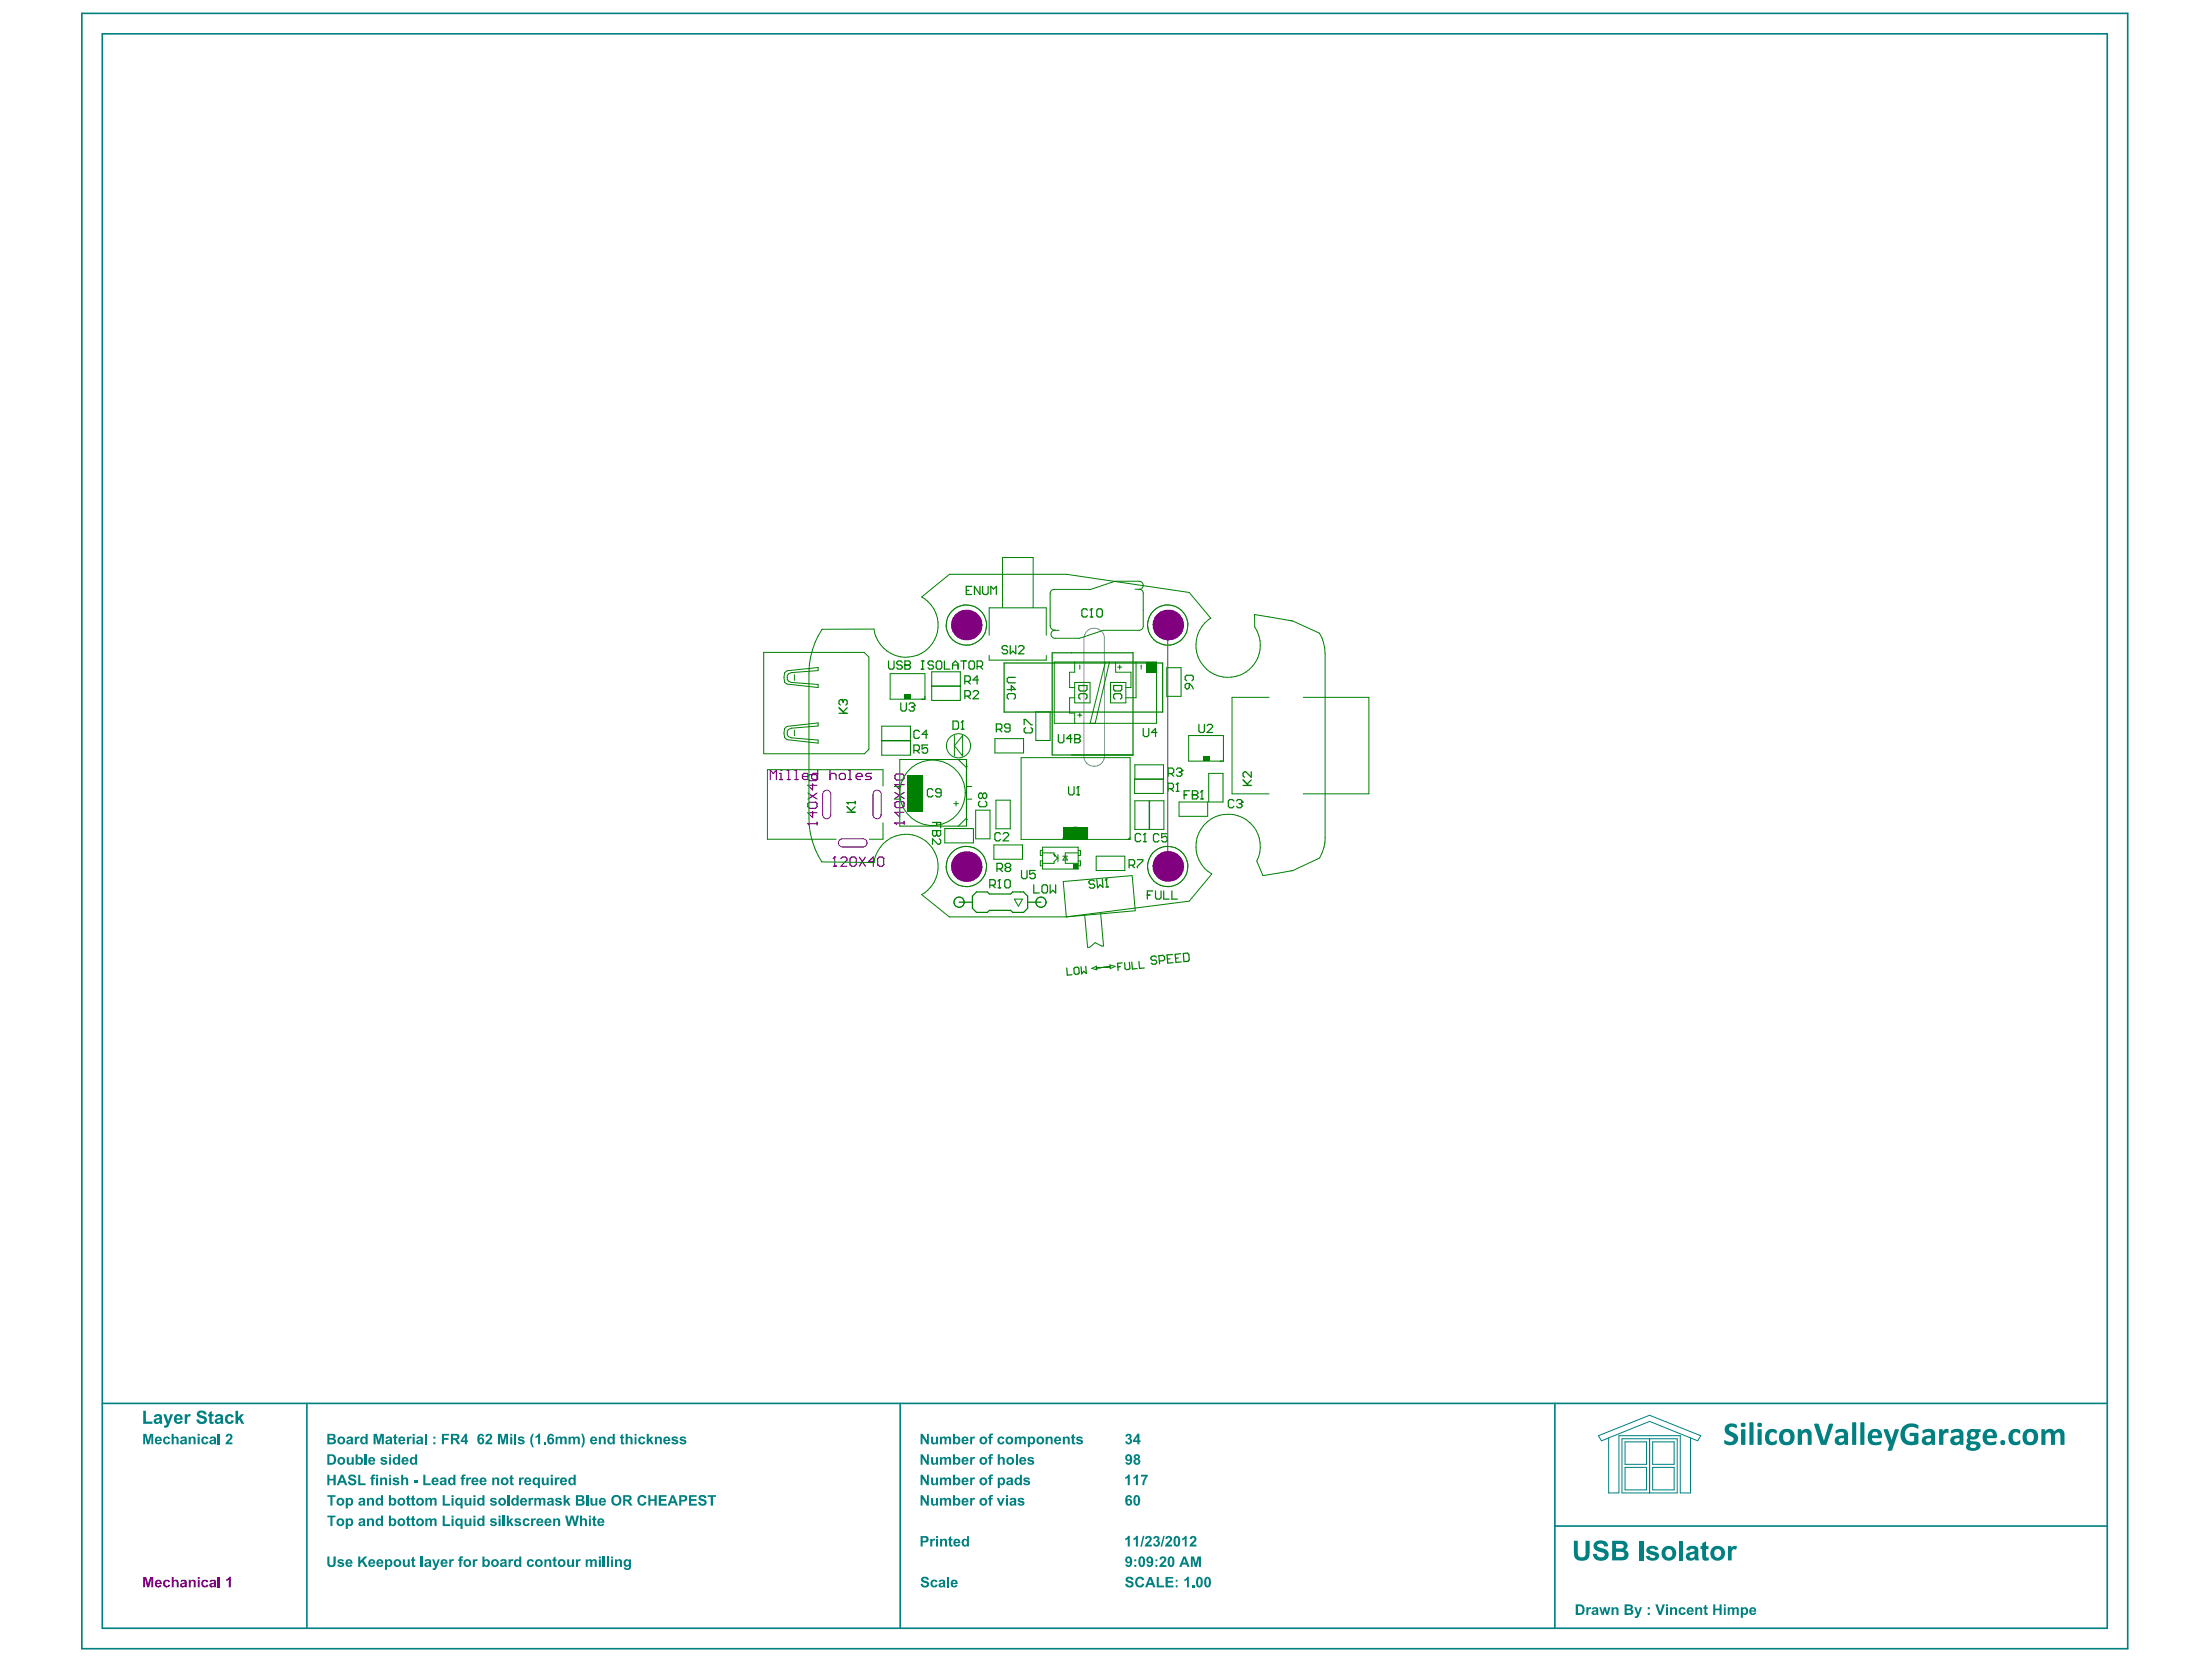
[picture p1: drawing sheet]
<svg xmlns="http://www.w3.org/2000/svg" width="271mm" height="204mm" viewBox="0 0 271 204" stroke-linecap="round" stroke-linejoin="round" font-family="sans-serif">
<path d="M195.8 175.8l6.2-2.5 6.3 2.5-.4 .7-5.9-2.4-5.8 2.4zM197 176.1v6.7h1.3v-7h7.5v7h1.3v-6.7M198.7 176.2h6.7v6.6h-6.7zM199 176.6h2.7v2.7h-2.7zM199 179.7h2.7v2.8h-2.7zM202 176.2v6.6M202.4 176.6h2.7v2.7h-2.7zM202.4 179.7h2.7v2.8h-2.7z" fill="none" stroke="#008080" stroke-width=".12"/>
<path d="M10 1.6h250.6v200.3h-250.6zM12.5 4.1h245.6v195.3h-245.6zM12.5 171.9h245.6M37.6 171.9v27.5M110.3 171.9v27.5M190.4 171.9v27.5M190.4 186.9h67.7" fill="none" stroke="#008080" stroke-width=".2"/>
<g fill="#008080">
<path d="M137.8 180.9l.2-.1 .2-.2h.2v1.3h-.3v-.9l-.3 .1z"/>
<path d="M138.8 180.9l.2-.1 .2-.2h.2v1.3h-.3v-.9l-.3 .1z"/>
<path d="M139.8 180.6h.8v.2l-.2 .3-.2 .4v.4h-.3v-.2l.2-.5 .2-.4h-.5z"/>
<path d="M137.9 175.7l.3-.1 .3 .1a.28 .28 0 0 1-.1 .5l.2 .1 .1 .2-.2 .3-.2 .1h-.3l-.2-.4h.2a.2 .2 0 0 0 .3 .2 .2 .2 0 0 0 0-.4h-.2l.1-.2a.16 .16 0 0 0 .2-.1 .16 .16 0 0 0-.1-.2 .16 .16 0 0 0-.2 .1h-.3z"/>
<path d="M142.1 190.7l.4-.1 .3 .2v.3l-.4 .6h.5v.2h-.9l.1-.3 .4-.4a.2 .2 0 0 0 .1-.3 .2 .2 0 0 0-.3 0v.1h-.3z"/>
<path d="M145.9 190.6h.3l.3 .9 .2-.9h.4v1.3h-.3v-1l-.2 1h-.3l-.2-1v1h-.2z"/>
<path d="M17.5 172.8h.4v1.3h.8v.3h-1.2z"/>
<path d="M20 173.2h.3l.3 .8 .3-.8h.3l-.6 1.5-.2 .1h-.3v-.2a.24 .24 0 0 0 .3-.2z"/>
<path d="M22.6 173.2h.3v.2l.1-.1a.26 .26 0 0 1 .4-.1l-.1 .3a.25 .25 0 0 0-.3 0 .25 .25 0 0 0-.1 .3v.6h-.3z"/>
<path d="M24.2 172.9l.3-.2 .5 .1 .2 .2 .1 .2h-.3a.28 .28 0 0 0-.3-.2 .28 .28 0 0 0-.3 .2l.7 .3a.53 .53 0 0 1 .1 .7 .53 .53 0 0 1-.7 .2 .51 .51 0 0 1-.4-.6h.3a.33 .33 0 0 0 .3 .3 .33 .33 0 0 0 .3-.3l-.5-.2a.43 .43 0 0 1-.3-.7z"/>
<path d="M25.6 173l.3-.2v.4h.3v.2h-.3v.5a.14 .14 0 0 0 .1 .2 .14 .14 0 0 0 .2 0l-.1 .3h-.2l-.2-.1-.1-.9h-.1v-.2h.1z"/>
<path d="M27.6 173.4l.4-.2h.3l.2 .1 .1 .2-.3 .1a.25 .25 0 0 0-.3-.1 .25 .25 0 0 0-.1 .3 .25 .25 0 0 0 .1 .3 .25 .25 0 0 0 .3-.2l.3 .1-.1 .2-.3 .2h-.3a.66 .66 0 0 1-.3-1z"/>
<path d="M28.8 172.8h.4v.8l.3-.4h.4l-.4 .4 .4 .8h-.3l-.3-.6-.1 .2v.4h-.4z"/>
<path d="M17.5 175.6h.4l.2 .9 .3-.9h.4v1.3h-.3v-1.1l-.2 1.1h-.3l-.2-1.1v1.1h-.3z"/>
<path d="M20.1 176l.5-.1 .1 .1 .1 .2-.2 .1-.2-.2a.27 .27 0 0 0-.2 .4 .27 .27 0 0 0 .3 .2l.1-.2 .2 .1-.2 .3h-.3l-.2-.1-.1-.5z"/>
<path d="M21 175.6h.3v.5l.2-.2 .3 .2 .1 .8h-.3v-.5a.2 .2 0 0 0-.2-.3 .2 .2 0 0 0-.1 .3v.5h-.3z"/>
<path d="M23.1 175.9h.2v.2l.3-.2 .3 .1 .1 .9h-.3v-.5a.2 .2 0 0 0-.2-.3 .2 .2 0 0 0-.1 .3v.5h-.3z"/>
<path d="M24.8 176l.2-.1 .4 .1 .1 .2-.2 .1a.22 .22 0 0 0-.3-.1 .22 .22 0 0 0-.1 .3 .19 .19 0 0 0 .2 .2 .19 .19 0 0 0 .2-.2l.2 .1-.2 .3h-.2l-.3-.1-.1-.5z"/>
<path d="M26.7 175.6h.2v1.3h-.2z"/>
<path d="M27.7 175.7l.3-.1 .4 .1v.4l-.4 .6h.5v.2h-.9l.1-.3 .5-.5a.18 .18 0 0 0-.1-.3 .18 .18 0 0 0-.2 .2l-.3-.1z"/>
<path d="M112.9 193.2l.2-.1h.5l.2 .4h-.3a.2 .2 0 0 0-.2-.2 .2 .2 0 0 0-.2 .2l.5 .2 .2 .1a.51 .51 0 0 1-.4 .6 .51 .51 0 0 1-.6-.2v-.2l.2-.1a.25 .25 0 0 0 .3 .3 .25 .25 0 0 0 .2-.3l-.5-.2a.35 .35 0 0 1-.1-.5z"/>
<path d="M114.1 193.5l.5-.1 .2 .3-.2 .1a.23 .23 0 0 0-.4-.1 .23 .23 0 0 0 0 .3 .18 .18 0 0 0 .2 .2 .18 .18 0 0 0 .2-.2l.2 .1a.48 .48 0 0 1-.7 .2 .48 .48 0 0 1 0-.8z"/>
<path d="M116 193.1h.2v1.3h-.2z"/>
<path d="M113.9 188.5h.3v.1l.1-.2h.2v.1v.2a.25 .25 0 0 0-.3 .1 .25 .25 0 0 0 0 .3v.3h-.3z"/>
<path d="M115.1 188.5h.3v.1l.2-.2 .3 .1 .1 .9h-.3v-.5a.2 .2 0 0 0-.2-.3 .21 .21 0 0 0-.1 .4v.4h-.3z"/>
<path d="M116.2 188.3l.3-.2v.4h.2v.1h-.2v.6h.2l-.1 .2h-.2l-.2-.2v-.6h-.1z"/>
<path d="M112.8 183.1h.2l.5 .9v-.9h.3v1.3h-.3l-.5-.9v.9h-.2z"/>
<path d="M114 183.5h.3v.4a.2 .2 0 0 0 .2 .3 .2 .2 0 0 0 .1-.3v-.4h.3v.9h-.2v-.2l-.3 .2h-.2l-.2-.3z"/>
<path d="M115.1 183.5h.2v.1l.2-.2h.2a.17 .17 0 0 0 .2 .2 .17 .17 0 0 0 .2-.2 .31 .31 0 0 1 .4 .4v.6h-.3v-.5a.17 .17 0 0 0-.1-.3 .18 .18 0 0 0-.2 .3v.5h-.2v-.5a.18 .18 0 0 0-.2-.3 .18 .18 0 0 0-.1 .3v.5h-.3z"/>
<path d="M118.8 183.5h.3v.1a.22 .22 0 0 1 .3-.1v.2a.22 .22 0 0 0-.3 0 .22 .22 0 0 0 0 .3v.4h-.3z"/>
<path d="M121.2 183.2l.1-.1h.3v.2h-.1l-.1 .1v.1h.2v.1h-.2v.8h-.2v-.8h-.2v-.1h.2z"/>
<path d="M122.1 183.5h.3l.2 .6 .2-.6h.3l-.4 .9h-.2z"/>
<path d="M124.7 183.6l.3-.2a.33 .33 0 0 1 .4 .3h-.2l-.1-.1a.11 .11 0 0 0-.2 0 .11 .11 0 0 0 .1 .2h.1a.31 .31 0 0 1 .3 .4 .31 .31 0 0 1-.4 .2l-.2-.1-.2-.2h.3l.1 .1a.13 .13 0 0 0 .2 0 .13 .13 0 0 0-.1-.2h-.1a.33 .33 0 0 1-.3-.4z"/>
<path d="M112.8 180.6h.2l.5 .9v-.9h.3v1.3h-.3l-.5-.9v.9h-.2z"/>
<path d="M114 181h.3v.4a.2 .2 0 0 0 .2 .3 .2 .2 0 0 0 .1-.3v-.4h.3v.9h-.2v-.2l-.3 .2h-.2l-.2-.3z"/>
<path d="M115.1 181h.2v.1l.2-.2h.2a.17 .17 0 0 0 .2 .2 .17 .17 0 0 0 .2-.2 .31 .31 0 0 1 .4 .4v.6h-.3v-.5a.17 .17 0 0 0-.1-.3 .18 .18 0 0 0-.2 .3v.5h-.2v-.5a.18 .18 0 0 0-.2-.3 .18 .18 0 0 0-.1 .3v.5h-.3z"/>
<path d="M118.8 181h.3v.1a.22 .22 0 0 1 .3-.1v.2a.22 .22 0 0 0-.3 0 .22 .22 0 0 0 0 .3v.4h-.3z"/>
<path d="M121.2 180.7l.1-.1h.3v.2h-.1l-.1 .1v.1h.2v.1h-.2v.8h-.2v-.8h-.2v-.1h.2z"/>
<path d="M125.4 181.1l.3-.2a.33 .33 0 0 1 .4 .3h-.2l-.1-.1a.12 .12 0 0 0-.1 0 .12 .12 0 0 0-.1 .2h.3a.31 .31 0 0 1 .2 .4 .31 .31 0 0 1-.4 .2l-.3-.1-.1-.1 .3-.1a.17 .17 0 0 0 .2 .1 .17 .17 0 0 0 .1-.1l-.2-.1a.32 .32 0 0 1-.3-.4z"/>
<path d="M112.8 175.6h.2l.5 .9v-.9h.3v1.3h-.3l-.5-.9v.9h-.2z"/>
<path d="M114 175.9h.3v.5a.2 .2 0 0 0 .2 .3 .2 .2 0 0 0 .1-.3v-.5h.3v1h-.2v-.2l-.3 .2h-.2l-.2-.3z"/>
<path d="M115.1 175.9h.2v.2l.2-.2h.2a.17 .17 0 0 0 .2 .2 .17 .17 0 0 0 .2-.2 .31 .31 0 0 1 .4 .4v.6h-.3v-.5a.17 .17 0 0 0-.1-.3 .18 .18 0 0 0-.2 .3v.5h-.2v-.5a.18 .18 0 0 0-.2-.3 .18 .18 0 0 0-.1 .3v.5h-.3z"/>
<path d="M118.8 175.9h.3v.2a.22 .22 0 0 1 .3-.1v.2a.22 .22 0 0 0-.3 0 .22 .22 0 0 0 0 .3v.4h-.3z"/>
<path d="M121.2 175.7l.1-.1h.3v.2l-.1-.1-.1 .2h.2v.2h-.2v.8h-.2v-.8h-.2v-.2h.2z"/>
<path d="M122.3 176l.5-.1 .1 .1 .1 .2-.2 .1-.2-.2a.27 .27 0 0 0-.2 .4 .27 .27 0 0 0 .3 .2l.1-.2 .2 .1-.2 .3h-.2l-.3-.1-.1-.5z"/>
<path d="M124.3 175.9h.2v.2l.2-.2h.3l.1 .2 .1-.2h.3l.1 .2v.8h-.2v-.6a.17 .17 0 0 0-.2-.2 .17 .17 0 0 0-.1 .3v.5h-.3v-.5a.18 .18 0 0 0-.2-.3 .18 .18 0 0 0-.1 .3v.5h-.2z"/>
<path d="M128.1 175.9h.2v.2l.2-.2h.2l.2 .2v.8h-.2v-.6a.19 .19 0 0 0-.3-.2 .19 .19 0 0 0-.1 .3v.5h-.2z"/>
<path d="M130.2 175.9h.2v.2l.2-.2 .4 .1v.9h-.2v-.5a.2 .2 0 0 0-.2-.3 .22 .22 0 0 0-.2 .4v.4h-.2z"/>
<path d="M131.3 175.7l.2-.1v.3h.2v.2h-.2v.6h.2v.2h-.3l-.1-.2v-.6h-.1z"/>
<path d="M131.9 176.1l.3-.2a.32 .32 0 0 1 .4 .3h-.2l-.1-.1a.11 .11 0 0 0-.2 0 .11 .11 0 0 0 .1 .2h.1a.31 .31 0 0 1 .3 .4 .31 .31 0 0 1-.5 .2l-.2-.1-.1-.2h.2l.1 .1a.14 .14 0 0 0 .2 0 .14 .14 0 0 0 .1-.1l-.5-.2-.1-.2z"/>
<path d="M137.9 193.2l.2-.1h.5l.2 .4h-.3a.2 .2 0 0 0-.2-.2 .2 .2 0 0 0-.2 .2l.6 .2 .1 .1a.51 .51 0 0 1-.3 .6 .51 .51 0 0 1-.6-.2l-.1-.2 .3-.1a.25 .25 0 0 0 .2 .3 .25 .25 0 0 0 .3-.3l-.6-.2a.35 .35 0 0 1-.1-.5z"/>
<path d="M139.2 193.2l.3-.1h.4l.1 .1 .2 .3h-.3a.28 .28 0 0 0-.3-.2 .28 .28 0 0 0-.3 .3v.2a.33 .33 0 0 0 .4 .4l.2-.3 .3 .1-.2 .3-.3 .1-.4-.1-.1-.1-.2-.5z"/>
<path d="M141.7 193.1h.2v1.1h.7v.2h-.9z"/>
<path d="M142.8 193.1h.9v.2h-.7v.3h.7v.2h-.7v.4h.7v.2h-.9z"/>
<path d="M145.1 193.4l.1-.1 .2-.2h.2v1.3h-.2v-.9l-.3 .1z"/>
<path d="M146 194.1h.3v.3h-.3z"/>
<path d="M137.8 188.4l.2-.1 .2-.2h.2v1.3h-.3v-.9l-.3 .1z"/>
<path d="M138.8 188.4l.2-.1 .2-.2h.2v1.3h-.3v-.9l-.3 .1z"/>
<path d="M140 188.1h.2l-.3 1.3h-.2z"/>
<path d="M140.3 188.2l.4-.1 .3 .2 .1 .3-.5 .6h.5v.2h-.9l.1-.3 .4-.4a.2 .2 0 0 0 .1-.3 .2 .2 0 0 0-.3 0v.1h-.3z"/>
<path d="M141.3 188.2l.2-.1h.3a.3 .3 0 0 1 .2 .3 .3 .3 0 0 1-.2 .3l.3 .2v.2l-.2 .2-.2 .1-.3-.1-.2-.3h.3a.16 .16 0 0 0 .1 .2 .16 .16 0 0 0 .2-.1 .19 .19 0 0 0 0-.2 .19 .19 0 0 0-.2-.1v-.2a.16 .16 0 0 0 .2-.1 .16 .16 0 0 0-.1-.2 .16 .16 0 0 0-.2 .2l-.2-.1z"/>
<path d="M142.5 188.1h.2l-.4 1.3h-.1z"/>
<path d="M142.8 188.3l.3-.2 .4 .1 .1 .2-.1 .2-.4 .6h.5v.2h-.9l.1-.3 .4-.5a.18 .18 0 0 0 .1-.3 .18 .18 0 0 0-.3 .2h-.3z"/>
<path d="M144.8 188.4l.2-.1 .1-.2h.2v1.3h-.2v-.9l-.3 .1z"/>
<path d="M145.8 188.2l.4-.1 .3 .2v.4l-.4 .5h.4v.2h-.8l.1-.3 .5-.5a.18 .18 0 0 0-.1-.3 .18 .18 0 0 0-.2 .2h-.3z"/>
<path d="M42.5 178.5h.2v.4a.21 .21 0 0 0 .2 .3 .21 .21 0 0 0 .2-.3v-.4h.2v.9h-.2v-.2l-.1 .1a.31 .31 0 0 1-.4 .1 .31 .31 0 0 1-.1-.4z"/>
<path d="M44.7 178.1h.2v1.3h-.2z"/>
<path d="M46.7 178.5l.4-.1 .2 .1 .1 .2h-.2l-.1-.1a.11 .11 0 0 0-.2 0 .11 .11 0 0 0 0 .1l.2 .1a.32 .32 0 0 1 .3 .4 .32 .32 0 0 1-.5 .2l-.2-.1-.1-.2h.2a.18 .18 0 0 0 .2 .1 .18 .18 0 0 0 .2-.1l-.4-.2a.25 .25 0 0 1-.1-.4z"/>
<path d="M112.8 178.1h.2l.5 .9v-.9h.3v1.3h-.3l-.5-.9v.9h-.2z"/>
<path d="M114 178.5h.3v.4a.2 .2 0 0 0 .2 .3 .2 .2 0 0 0 .1-.3v-.4h.3v.9h-.2v-.2l-.3 .2h-.2l-.2-.3z"/>
<path d="M115.1 178.5h.2v.1l.2-.2h.2a.17 .17 0 0 0 .2 .2 .17 .17 0 0 0 .2-.2 .31 .31 0 0 1 .4 .4v.6h-.3v-.5a.17 .17 0 0 0-.1-.3 .18 .18 0 0 0-.2 .3v.5h-.2v-.5a.18 .18 0 0 0-.2-.3 .18 .18 0 0 0-.1 .3v.5h-.3z"/>
<path d="M118.8 178.5h.3v.1a.22 .22 0 0 1 .3-.1v.2a.22 .22 0 0 0-.3 0 .22 .22 0 0 0 0 .3v.4h-.3z"/>
<path d="M121.2 178.2l.1-.1h.3v.2h-.1l-.1 .1v.1h.2v.1h-.2v.8h-.2v-.8h-.2v-.1h.2z"/>
<path d="M122.2 178.1h.3v.5l.2-.2 .3 .1 .1 .9h-.3v-.5a.2 .2 0 0 0-.2-.3 .2 .2 0 0 0-.1 .3v.5h-.3z"/>
<path d="M124.4 178.1h.2v1.3h-.2z"/>
<path d="M125.9 178.6l.3-.2a.35 .35 0 0 1 .4 .3h-.2l-.1-.1a.12 .12 0 0 0-.1 0 .12 .12 0 0 0-.1 .2h.3a.31 .31 0 0 1 .3 .4 .31 .31 0 0 1-.5 .2 .35 .35 0 0 1-.4-.3h.3a.18 .18 0 0 0 .2 .1 .18 .18 0 0 0 .1-.1l-.5-.2-.1-.1z"/>
<path d="M40.1 190.6h.2v.7a.27 .27 0 0 0 .3 .4 .27 .27 0 0 0 .2-.4v-.7h.3v.8l-.1 .4-.3 .1-.4-.1-.2-.2z"/>
<path d="M41.4 191.1l.3-.2a.33 .33 0 0 1 .4 .3h-.2l-.1-.1a.11 .11 0 0 0-.2 0 .11 .11 0 0 0 0 .2h.2a.29 .29 0 0 1 .3 .3 .29 .29 0 0 1-.3 .3l-.4-.1-.1-.2h.2l.1 .1a.13 .13 0 0 0 .2 0 .13 .13 0 0 0 0-.2h-.1a.33 .33 0 0 1-.3-.4z"/>
<path d="M43.9 190.6h.2v.6l.6-.6h.3l-.5 .5 .5 .8h-.3l-.3-.6-.3 .2v.4h-.2z"/>
<path d="M49.3 191h.3v.4a.21 .21 0 0 0 .2 .3 .21 .21 0 0 0 .1-.3v-.4h.3v.9h-.2v-.2l-.3 .2h-.2l-.2-.3z"/>
<path d="M50.5 190.8l.2-.2v.4h.2v.1h-.2v.6h.2v.2h-.3l-.1-.1v-.7h-.2v-.1h.2z"/>
<path d="M51.5 190.6h.3v1.3h-.3z"/>
<path d="M52.9 191h.3l.2 .6 .2-.6h.3l-.4 1.1-.3 .2-.2-.1v-.1l.2-.1 .1-.1z"/>
<path d="M55 191h.3v.1a.21 .21 0 0 1 .3-.1l-.1 .2a.21 .21 0 0 0-.2 0 .21 .21 0 0 0 0 .3v.4h-.3z"/>
<path d="M56.3 190.7l.1-.1h.3v.2h-.2v.2h.2v.1h-.2v.8h-.2v-.8h-.2v-.1h.2z"/>
<path d="M57.9 191h.2v.1a.22 .22 0 0 1 .4-.1l-.1 .2a.22 .22 0 0 0-.2 .1 .22 .22 0 0 0 0 .2v.4h-.3z"/>
<path d="M62.3 191h.2v.1a.21 .21 0 0 1 .4-.1l-.1 .2a.23 .23 0 0 0-.3 0 .23 .23 0 0 0 0 .3v.4h-.2z"/>
<path d="M64.6 191.1l.2-.1 .3-.1 .2 .2 .1 .1-.2 .1-.2-.2-.2 .1v.1a.23 .23 0 0 0 0 .3 .23 .23 0 0 0 .3 0l.1-.1 .2 .1a.47 .47 0 0 1-.7 .2 .47 .47 0 0 1-.1-.7z"/>
<path d="M66.7 191h.2v.1l.2-.2h.2l.2 .2v.8h-.2v-.5a.21 .21 0 0 0-.2-.3 .21 .21 0 0 0-.2 .3v.5h-.2z"/>
<path d="M67.8 190.8l.2-.2v.4h.2v.1h-.2v.6h.2v.2h-.1a.25 .25 0 0 1-.3 0 .25 .25 0 0 1 0-.3v-.5h-.1v-.1h.1z"/>
<path d="M69.5 191h.2v.4a.21 .21 0 0 0 .2 .3 .21 .21 0 0 0 .2-.3v-.4h.2v.9h-.2v-.2l-.1 .1a.31 .31 0 0 1-.4 .1 .31 .31 0 0 1-.1-.4z"/>
<path d="M70.5 191h.3v.1a.21 .21 0 0 1 .3-.1v.2a.26 .26 0 0 0-.3 .1 .26 .26 0 0 0 0 .3v.3h-.3z"/>
<path d="M71.7 191h.3v.1l.2-.2h.1l.2 .2 .2-.2 .3 .1 .1 .1v.8h-.3v-.5a.18 .18 0 0 0-.2-.3 .18 .18 0 0 0-.1 .3v.5h-.2v-.5a.18 .18 0 0 0-.2-.3 .18 .18 0 0 0-.1 .3v.5h-.3z"/>
<path d="M73.8 190.6h.3v1.3h-.3z"/>
<path d="M74.3 190.6h.3v1.3h-.3z"/>
<path d="M75.3 191h.3v.1l.2-.2a.29 .29 0 0 1 .4 .4v.6h-.3v-.5a.2 .2 0 0 0-.2-.3 .2 .2 0 0 0-.1 .3v.5h-.3z"/>
<path d="M40.1 180.6h.2v.5h.5v-.5h.3v1.3h-.3v-.6h-.5v.6h-.2z"/>
<path d="M42.7 180.7l.3-.1h.4l.1 .1 .1 .3-.2-.1a.2 .2 0 0 0-.3-.1 .2 .2 0 0 0-.1 .2l.5 .2a.43 .43 0 0 1 .1 .5 .43 .43 0 0 1-.6 .2l-.3-.1-.1-.2v-.1l.3-.1a.26 .26 0 0 0 .2 .3 .26 .26 0 0 0 .3-.3l-.7-.2-.1-.2z"/>
<path d="M43.9 180.6h.2v1.1h.7v.2h-.9z"/>
<path d="M45.6 180.6h.4v.2h-.3v.2h.2v.1h-.2v.8h-.2v-.8h-.1v-.1h.1z"/>
<path d="M46.6 181h.2v.1l.2-.2 .3 .1 .1 .9h-.2v-.5a.21 .21 0 0 0-.3-.3 .21 .21 0 0 0-.1 .4v.4h-.2z"/>
<path d="M48.1 181.1l.3-.2a.4 .4 0 0 1 .5 .3h-.2l-.1-.1a.11 .11 0 0 0-.2 0 .11 .11 0 0 0 0 .2l.4 .1 .1 .2-.1 .2-.3 .1-.3-.1-.1-.2h.2l.1 .1a.13 .13 0 0 0 .2 0 .13 .13 0 0 0 0-.2h-.1a.33 .33 0 0 1-.4-.4z"/>
<path d="M49.1 180.6h.3v.5l.2-.2 .3 .1 .1 .9h-.3v-.5a.2 .2 0 0 0-.2-.3 .2 .2 0 0 0-.1 .3v.5h-.3z"/>
<path d="M50.7 181.3h.5v.2h-.5z"/>
<path d="M51.8 180.6h.3v1.1h.6v.2h-.9z"/>
<path d="M56.6 180.6h.4v.2h-.2v.2h.2v.1h-.2v.8h-.3v-.8h-.1v-.1h.1z"/>
<path d="M57.1 181h.2l.1 .1a.21 .21 0 0 1 .3-.1l-.1 .2a.23 .23 0 0 0-.2 0 .23 .23 0 0 0-.1 .3v.4h-.2z"/>
<path d="M60.3 181h.2v.1l.2-.2 .4 .1v.9h-.2v-.5a.2 .2 0 0 0-.2-.3 .22 .22 0 0 0-.2 .4v.4h-.2z"/>
<path d="M62.5 180.8l.2-.2v.4h.2v.1h-.2v.6h.2v.2h-.1a.26 .26 0 0 1-.2-.1 .26 .26 0 0 1-.1-.2v-.5h-.1z"/>
<path d="M63.6 181h.2v.1a.22 .22 0 0 1 .4-.1l-.1 .2a.25 .25 0 0 0-.3 .1 .25 .25 0 0 0 0 .3v.3h-.2z"/>
<path d="M66.4 181h.2v.4a.21 .21 0 0 0 .2 .3 .21 .21 0 0 0 .2-.3v-.4h.2v.9h-.2v-.2l-.3 .2-.2-.1-.1-.3z"/>
<path d="M68 181h.2v.1a.22 .22 0 0 1 .4-.1l-.1 .2a.22 .22 0 0 0-.3 0 .22 .22 0 0 0 0 .3v.4h-.2z"/>
<path d="M43.5 175.9h.2v.2a.21 .21 0 0 1 .4-.1l-.1 .2a.26 .26 0 0 0-.3 .1 .26 .26 0 0 0 0 .3v.3h-.2z"/>
<path d="M45.8 175.6h.4l.2 .9 .2-.9h.4v1.3h-.2v-1.1l-.3 1.1h-.2l-.3-1.1v1.1h-.2z"/>
<path d="M48.3 175.7l.2-.1v.3h.2v.2h-.2v.6h.2v.2h-.1a.25 .25 0 0 1-.3-.1 .25 .25 0 0 1 0-.2v-.5h-.2v-.2h.2z"/>
<path d="M49.8 175.9h.3v.2a.22 .22 0 0 1 .3-.1v.2a.22 .22 0 0 0-.3 0 .22 .22 0 0 0 0 .3v.4h-.3z"/>
<path d="M52 175.6h.3v1.3h-.3z"/>
<path d="M54.1 175.6h.9v.2h-.6v.3h.5v.2h-.5v.6h-.3z"/>
<path d="M59.5 175.7l.4-.1 .3 .1 .1 .4-.5 .6h.5v.2h-.9l.1-.3 .4-.4a.2 .2 0 0 0 .2-.2 .2 .2 0 0 0-.3-.2l-.1 .2-.3-.1z"/>
<path d="M61 175.6h.4l.2 .9 .2-.9h.4v1.3h-.2v-1.1l-.3 1.1h-.2l-.3-1.1v1.1h-.2z"/>
<path d="M63 175.6h.2v1.3h-.2z"/>
<path d="M63.5 176.1l.3-.2a.33 .33 0 0 1 .4 .3h-.2l-.1-.1a.11 .11 0 0 0-.2 0 .11 .11 0 0 0 0 .2l.5 .1 .1 .2-.1 .2-.3 .1-.4-.1-.1-.2h.2l.2 .1a.14 .14 0 0 0 .2 0 .14 .14 0 0 0 0-.2 .14 .14 0 0 0-.2 0l-.3-.1-.1-.2z"/>
<path d="M65.2 175.6h.2l-.2 .6v.6l.2 .5-.2-.1-.2-.6v-.5z"/>
<path d="M65.6 175.9l.2-.1 .2-.2h.2v1.3h-.3v-1l-.3 .2z"/>
<path d="M66.6 176.6h.2v.3h-.2z"/>
<path d="M68.1 175.9h.2v.2l.1-.2a.25 .25 0 0 1 .4 .2 .31 .31 0 0 1 .4-.2 .31 .31 0 0 1 .2 .4v.6h-.2v-.5a.21 .21 0 0 0-.3-.3 .18 .18 0 0 0 0 .3v.5h-.3v-.5a.17 .17 0 0 0-.1-.3 .17 .17 0 0 0-.2 .2v.6h-.2z"/>
<path d="M69.6 175.9h.3v.2l.1-.2a.25 .25 0 0 1 .4 .2l.2-.2 .3 .1 .1 .9h-.2v-.6a.18 .18 0 0 0-.2-.2 .18 .18 0 0 0-.2 .3v.5h-.2v-.6a.18 .18 0 0 0-.2-.2 .18 .18 0 0 0-.1 .3v.5h-.3z"/>
<path d="M71.2 175.6h.2l.2 .6v.6l-.2 .5h-.2l.2-.7v-.5z"/>
<path d="M73.3 175.9h.3v.2l.2-.2 .3 .1 .1 .9h-.3v-.5a.21 .21 0 0 0-.2-.3 .21 .21 0 0 0-.1 .4v.4h-.3z"/>
<path d="M76.1 175.7l.2-.1v.3h.2v.2h-.2v.5l.2 .1v.2h-.2l-.2-.1v-.7h-.2v-.2h.2z"/>
<path d="M76.6 175.6h.3v.5l.2-.2 .3 .2 .1 .8h-.3v-.5a.2 .2 0 0 0-.2-.3 .2 .2 0 0 0-.1 .3v.5h-.3z"/>
<path d="M78.3 176.1l.2-.2h.3l.2 .3-.2 .1a.18 .18 0 0 0-.2-.2 .18 .18 0 0 0-.2 .2 .22 .22 0 0 0 .1 .4 .22 .22 0 0 0 .3-.2l.2 .1-.2 .3h-.2l-.3-.1-.1-.3z"/>
<path d="M79.2 175.6h.3v.7l.2-.4h.3l-.3 .4 .4 .6h-.3l-.2-.4-.1 .1v.3h-.3z"/>
<path d="M80.2 175.9h.2v.2l.2-.2 .4 .1 .1 .9h-.3v-.5a.2 .2 0 0 0-.2-.3 .21 .21 0 0 0-.1 .4v.4h-.3z"/>
<path d="M82.3 176.1l.3-.2a.33 .33 0 0 1 .4 .3h-.2l-.1-.1a.11 .11 0 0 0-.2 0 .11 .11 0 0 0 .1 .2h.1a.31 .31 0 0 1 .3 .4 .31 .31 0 0 1-.4 .2l-.2-.1-.2-.2h.3l.1 .1a.13 .13 0 0 0 .2 0 .13 .13 0 0 0-.1-.2h-.1a.33 .33 0 0 1-.3-.4z"/>
<path d="M83.3 176.1l.1-.2h.4l.2 .3h-.2l-.1-.1a.12 .12 0 0 0-.1 0 .12 .12 0 0 0-.1 .2h.3a.31 .31 0 0 1 .2 .4 .31 .31 0 0 1-.4 .2l-.3-.1-.1-.1 .3-.1a.22 .22 0 0 0 .3 0l-.2-.1a.32 .32 0 0 1-.3-.4z"/>
<path d="M192.8 188.7h.5v1.4a.51 .51 0 0 0 .5 .6 .51 .51 0 0 0 .4-.7v-1.3h.5v1.6a.77 .77 0 0 1-.9 .8h-.1a.86 .86 0 0 1-.9-1.1z"/>
<path d="M195.3 189v-.1a1.07 1.07 0 0 1 1.6 .2l.1 .3h-.5a.45 .45 0 0 0-.4-.4 .45 .45 0 0 0-.5 .3l.1 .1 .5 .2a.78 .78 0 0 1 .8 .9 .78 .78 0 0 1-.9 .6h-.1a.82 .82 0 0 1-.9-.8h.5a.51 .51 0 0 0 .4 .4 .51 .51 0 0 0 .6-.4l-.3-.2-.5-.1a.71 .71 0 0 1-.5-1z"/>
<path d="M200.8 188.7h.5v2.4h-.5z"/>
<path d="M201.8 189.5l.3-.2h.3a.67 .67 0 0 1 .8 .5h-.5l-.2-.1a.34 .34 0 0 0-.4 .1l.4 .2a.64 .64 0 0 1 .7 .6 .91 .91 0 0 1-1.5 .2l-.1-.2 .4-.1a.38 .38 0 0 0 .4 .3 .38 .38 0 0 0 .3-.2l-.2-.2a.71 .71 0 0 1-.9-.6z"/>
<path d="M205.7 188.7h.4v2.4h-.4z"/>
<path d="M208.5 189l.5-.3v.6h.3v.4h-.3v.7a.21 .21 0 0 0 0 .3 .21 .21 0 0 0 .3 0v.4h-.4a.48 .48 0 0 1-.4-.6v-.8h-.2v-.4h.2z"/>
<path d="M211.6 189.3h.5v.3v-.1a.44 .44 0 0 1 .7-.1l-.2 .4a.37 .37 0 0 0-.4 .1 .37 .37 0 0 0-.1 .4v.8h-.5z"/>
<path d="M40.1 185.6h1v.2h-.4v1.1h-.2v-1.1h-.4z"/>
<path d="M45 186h.2v.1l.2-.2 .3 .1 .1 .9h-.2v-.5a.21 .21 0 0 0-.3-.3 .21 .21 0 0 0-.1 .4v.4h-.2z"/>
<path d="M49.8 185.8l.3-.2v.4h.2v.1h-.2v.6h.2v.2h-.1a.26 .26 0 0 1-.3-.1 .26 .26 0 0 1-.1-.2v-.5h-.1z"/>
<path d="M50.4 185.8l.3-.2v.4h.1v.1h-.1v.6h.1v.2h-.2l-.1-.1-.1-.7h-.1v-.1h.1z"/>
<path d="M52.1 186h.2v.1l.2-.1a.25 .25 0 0 1 .4 .1l.2-.2a.31 .31 0 0 1 .4 .4v.6h-.3v-.5a.18 .18 0 0 0-.2-.3 .18 .18 0 0 0-.1 .3v.5h-.2v-.5a.19 .19 0 0 0-.2-.3 .19 .19 0 0 0-.2 .3v.5h-.2z"/>
<path d="M54.2 185.6h.3v1.1h.6v.2h-.9z"/>
<path d="M56.9 186h.2v.4a.21 .21 0 0 0 .2 .3 .21 .21 0 0 0 .2-.3v-.4h.2v.9h-.2v-.2l-.2 .2h-.2a.28 .28 0 0 1-.2-.4z"/>
<path d="M60.1 186l.3-.1a.35 .35 0 0 1 .4 .3h-.2l-.1-.1a.12 .12 0 0 0-.1 0 .12 .12 0 0 0-.1 .1 .12 .12 0 0 0 .2 .1 .31 .31 0 0 1 .3 .4 .31 .31 0 0 1-.5 .2l-.2-.1-.1-.2h.2l.1 .1h.2a.11 .11 0 0 0 .1-.1 .11 .11 0 0 0-.2-.1l-.2-.1a.25 .25 0 0 1-.1-.4z"/>
<path d="M61.6 185.6h.2v1.3h-.2z"/>
<path d="M62.1 185.6h.2v.7l.3-.3h.3l-.3 .3 .3 .6h-.3l-.2-.4-.1 .1v.3h-.2z"/>
<path d="M63.1 186l.5-.1 .2 .3h-.2l-.1-.1a.11 .11 0 0 0-.2 0 .11 .11 0 0 0 0 .1l.2 .1a.32 .32 0 0 1 .3 .4 .32 .32 0 0 1-.5 .2l-.2-.1-.1-.2h.2a.18 .18 0 0 0 .2 .1 .18 .18 0 0 0 .2-.1l-.4-.2a.25 .25 0 0 1-.1-.4z"/>
<path d="M64.1 186.1l.3-.2h.2l.3 .3-.3 .1a.18 .18 0 0 0-.2-.2 .18 .18 0 0 0-.1 .3 .21 .21 0 0 0 .1 .3 .21 .21 0 0 0 .3-.2l.2 .1a.46 .46 0 0 1-.7 .2 .46 .46 0 0 1-.1-.7z"/>
<path d="M65.1 186h.2v.1l.1-.1 .2-.1 .1 .1-.1 .2a.24 .24 0 0 0-.3 .1 .24 .24 0 0 0 0 .3v.3h-.2z"/>
<path d="M67.8 186h.2v.1l.3-.2a.26 .26 0 0 1 .3 .3v.7h-.2v-.5a.21 .21 0 0 0-.3-.3 .21 .21 0 0 0-.1 .4v.4h-.2z"/>
<path d="M69.2 185.6h.3l.2 .9 .2-.9h.3l.2 .9 .2-.9h.3l-.3 1.3h-.3l-.2-1-.3 1h-.3z"/>
<path d="M71 185.6h.3v.5l.2-.2 .3 .2 .1 .8h-.3v-.6a.19 .19 0 0 0-.2-.2 .19 .19 0 0 0-.1 .3v.5h-.3z"/>
<path d="M72.6 185.8l.3-.2v.4h.1v.1h-.1v.6h.1v.2h-.2l-.1-.1-.1-.7h-.1v-.1h.1z"/>
<path d="M194.3 196.8h.2v.2a.24 .24 0 0 1 .4-.1l-.1 .2a.22 .22 0 0 0-.2 0 .22 .22 0 0 0 0 .3l-.1 .4h-.2z"/>
<path d="M195.9 196.8h.2l.2 .7 .2-.7h.2l.1 .7 .2-.7h.3l-.3 1h-.3l-.1-.6-.2 .6h-.2z"/>
<path d="M197.4 196.8h.2v.2l.2-.2 .4 .1v.9h-.2v-.5a.2 .2 0 0 0-.2-.3 .2 .2 0 0 0-.2 .3v.5h-.2z"/>
<path d="M200.2 196.8h.2l.2 .7 .3-.7h.2l-.4 1.1-.2 .2h-.3v-.2l.2 .1 .1-.2z"/>
<path d="M202.7 196.5h.3l.4 .9 .3-.9h.2l-.4 1.3h-.3z"/>
<path d="M204.6 196.8h.2v.2l.2-.2 .4 .1v.9h-.2v-.5a.21 .21 0 0 0-.3-.3 .2 .2 0 0 0-.1 .3v.5h-.2z"/>
<path d="M205.7 196.9l.4-.1a.31 .31 0 0 1 .4 .3l-.3 .1a.22 .22 0 0 0-.3-.2 .22 .22 0 0 0 0 .4 .19 .19 0 0 0 .1 .2 .19 .19 0 0 0 .2-.2l.3 .1-.2 .3h-.4l-.2-.1-.1-.5z"/>
<path d="M207.6 196.8h.3v.2l.2-.2h.2l.2 .2v.8h-.2v-.5a.21 .21 0 0 0-.2-.3 .21 .21 0 0 0-.2 .3v.5h-.3z"/>
<path d="M208.8 196.7l.2-.2v.3h.2v.2h-.2v.5v.1h.2l-.1 .2a.27 .27 0 0 1-.3-.1 .27 .27 0 0 1 0-.3v-.4h-.2v-.2h.2z"/>
<path d="M209.8 196.5h.3v.5h.5v-.5h.3v1.3h-.3v-.6h-.5v.6h-.3z"/>
<path d="M211.6 196.8h.2v.2l.2-.2 .2 .1a.15 .15 0 0 0 .2 .1 .15 .15 0 0 0 .1-.1l.3-.1 .1 .2 .1 .8h-.3v-.6a.17 .17 0 0 0-.2-.2 .17 .17 0 0 0-.1 .3v.5h-.2v-.6a.17 .17 0 0 0-.2-.2 .17 .17 0 0 0-.1 .3l-.1 .5h-.2z"/>
<path d="M40.1 183.1h1v.2h-.4v1.1h-.2v-1.1h-.4z"/>
<path d="M45 183.5h.2v.1l.2-.2 .3 .1 .1 .9h-.2v-.5a.21 .21 0 0 0-.3-.3 .21 .21 0 0 0-.1 .4v.4h-.2z"/>
<path d="M49.8 183.3l.3-.2v.4h.2v.1h-.2v.6h.2v.2h-.1a.26 .26 0 0 1-.3-.1 .26 .26 0 0 1-.1-.2v-.5h-.1z"/>
<path d="M50.4 183.3l.3-.2v.4h.1v.1h-.1v.6h.1v.2h-.2l-.1-.1-.1-.7h-.1v-.1h.1z"/>
<path d="M52.1 183.5h.2v.1l.2-.1a.25 .25 0 0 1 .4 .1l.2-.2a.31 .31 0 0 1 .4 .4v.6h-.3v-.5a.18 .18 0 0 0-.2-.3 .18 .18 0 0 0-.1 .3v.5h-.2v-.5a.19 .19 0 0 0-.2-.3 .19 .19 0 0 0-.2 .3v.5h-.2z"/>
<path d="M54.2 183.1h.3v1.1h.6v.2h-.9z"/>
<path d="M56.9 183.5h.2v.4a.21 .21 0 0 0 .2 .3 .21 .21 0 0 0 .2-.3v-.4h.2v.9h-.2v-.2l-.2 .2h-.2a.28 .28 0 0 1-.2-.4z"/>
<path d="M60.1 183.5l.3-.1a.35 .35 0 0 1 .4 .3h-.2l-.1-.1a.12 .12 0 0 0-.1 0 .12 .12 0 0 0-.1 .1 .12 .12 0 0 0 .2 .1 .31 .31 0 0 1 .3 .4 .31 .31 0 0 1-.5 .2l-.2-.1-.1-.2h.2l.1 .1h.2a.11 .11 0 0 0 .1-.1 .11 .11 0 0 0-.2-.1l-.2-.1a.25 .25 0 0 1-.1-.4z"/>
<path d="M62.2 183.1h.2v1.3h-.2z"/>
<path d="M64.8 183.5h.2v.1l.1-.1 .2-.1 .1 .1-.1 .2a.24 .24 0 0 0-.3 .1 .24 .24 0 0 0 0 .3v.3h-.2z"/>
<path d="M65.5 183.5h.2v.1l.2-.2h.2l.1 .2 .2-.2 .3 .1 .1 .1v.8h-.2v-.5a.18 .18 0 0 0-.2-.3 .18 .18 0 0 0-.1 .3v.5h-.3v-.5a.17 .17 0 0 0-.1-.3 .17 .17 0 0 0-.2 .2v.6h-.2z"/>
<path d="M68.1 183.5l.3-.1a.35 .35 0 0 1 .4 .3h-.2l-.1-.1a.12 .12 0 0 0-.2 0 .12 .12 0 0 0 0 .1 .12 .12 0 0 0 .1 .1h.1a.31 .31 0 0 1 .3 .4 .31 .31 0 0 1-.5 .2l-.2-.1-.1-.2h.2l.1 .1h.1a.11 .11 0 0 0 .2-.1 .11 .11 0 0 0-.2-.1l-.4-.2z"/>
<path d="M69 183.1h.3v.7l.3-.3h.3l-.3 .3 .3 .6h-.3l-.2-.4-.1 .1v.3h-.3z"/>
<path d="M71.8 183.1h.3v1.3h-.3z"/>
<path d="M72.3 183.5h.3v.4a.21 .21 0 0 0 .2 .3 .21 .21 0 0 0 .1-.3v-.4h.3v.9h-.3v-.2l-.1 .2h-.4l-.1-.3z"/>
<path d="M78.2 183.2l.2-.1h.4l.3 .1 .1 .3h-.3l-.1-.2h-.3l-.1 .1-.1 .4a.32 .32 0 0 0 .3 .4l.2-.1 .1-.2 .3 .1-.1 .2-.2 .2h-.3l-.3-.1-.2-.5v-.4z"/>
<path d="M79.4 183.1h.3v.5h.5v-.5h.2v1.3h-.2v-.6h-.5v.6h-.3z"/>
<path d="M80.7 183.1h.9v.2h-.6v.3h.6v.2h-.6v.4h.7v.2h-1z"/>
<path d="M84.4 183.1h.9v.2h-.7v.3h.7v.2h-.7v.4h.7v.2h-.9z"/>
<path d="M85.6 183.2l.3-.1h.5l.1 .4h-.2a.21 .21 0 0 0-.3-.2 .21 .21 0 0 0-.2 .2l.6 .2a.42 .42 0 0 1 0 .6 .42 .42 0 0 1-.5 .1l-.2-.1-.2-.2v-.1l.3-.1a.26 .26 0 0 0 .2 .3 .26 .26 0 0 0 .3-.2l-.6-.3-.1-.2z"/>
<path d="M86.7 183.1h1v.2h-.4v1.1h-.2v-1.1h-.4z"/>
<path d="M211.3 174.6l.5-.3 .7 .1a.28 .28 0 0 1 .2 .2 .28 .28 0 0 1-.1 .3l-.3-.2a.32 .32 0 0 0-.5 .2 .32 .32 0 0 0 .2 .4l.6 .3 .2 .2a.84 .84 0 0 1-.1 .9 .84 .84 0 0 1-.9 .3h-.2a.37 .37 0 0 1-.4-.2 .37 .37 0 0 1 .1-.4l.5 .2a.37 .37 0 0 0 .5-.3 .37 .37 0 0 0-.4-.4l-.3-.2-.3-.4-.1-.4z"/>
<path d="M214.3 174.2h.5l-.1 2.8-.4-.1z"/>
<path d="M216.4 175.3a.75 .75 0 0 1 1.2 0 .16 .16 0 0 1 0 .3 .16 .16 0 0 1-.2-.1 .46 .46 0 0 0-.6 0 .46 .46 0 0 0-.1 .6v.1a.46 .46 0 0 0 .3 .4 .46 .46 0 0 0 .6-.2v.1a.51 .51 0 0 1-.7 .5 .94 .94 0 0 1-.7-1.4z"/>
<path d="M220.2 175h.4v.3l.1-.1a.67 .67 0 0 1 .8-.2 .67 .67 0 0 1 .4 .8l-.1 1.2-.4-.1v-1.1a.36 .36 0 0 0-.3-.4 .36 .36 0 0 0-.4 .3v1.2l-.5 .1z"/>
<path d="M222.2 174.4h.5l.7 2.1 .6-2.1 .1-.1a.23 .23 0 0 1 .3 0 .23 .23 0 0 1 .1 .3l-.8 2.3-.6 .1z"/>
<path d="M226.9 174.2h.5l-.1 2.8-.4-.1z"/>
<path d="M227.9 174.2h.5l-.1 2.8-.4-.1z"/>
<path d="M230.7 175l.5 .1 .5 1.3 .4-1.4h.1a.23 .23 0 0 1 .2 0 .23 .23 0 0 1 .2 .2l-.8 2.4-.2 .1a.22 .22 0 0 1-.2 0 .22 .22 0 0 1-.2-.1l.2-.6z"/>
<path d="M233.1 174.7a1.57 1.57 0 0 1 1.8-.2l.1 .1a.18 .18 0 0 1 0 .3 .18 .18 0 0 1-.2 0l-.5-.2-.4 .1a.95 .95 0 0 0-.6 .9 .95 .95 0 0 0 .6 .9l.5-.1v-.6h-.5v-.4h1v1.3l-.9 .2a1.33 1.33 0 0 1-1-2.1z"/>
<path d="M237.5 175h.4l.1 .3a.5 .5 0 0 1 .6-.3l.1 .1a.25 .25 0 0 1-.2 .4 .35 .35 0 0 0-.5 .3v1.1l-.4 .1z"/>
<path d="M246.2 175.3a.81 .81 0 0 1 1.3 0 .17 .17 0 0 1 0 .2 .17 .17 0 0 1-.3 0 .44 .44 0 0 0-.5 0 .44 .44 0 0 0-.2 .5v.1a.43 .43 0 0 0 .4 .5l.3-.1a.16 .16 0 0 1 .3-.1 .14 .14 0 0 1 0 .2v.2l-.2 .1-.4 .1a.91 .91 0 0 1-.9-1.3z"/>
<path d="M250 175h.4l.1 .3v-.1a.67 .67 0 0 1 1.1 .1h.1a.66 .66 0 0 1 .8-.3 .66 .66 0 0 1 .4 .7l-.1 1.3-.4-.1v-1.1a.33 .33 0 0 0-.3-.4 .33 .33 0 0 0-.4 .3v1.2l-.1 .1-.4-.1v-1.1a.34 .34 0 0 0-.2-.4 .34 .34 0 0 0-.4 .2l-.1 1.3-.4 .1z"/>
<path d="M137.9 183.2l.3-.1h.3l.1 .3h-.2a.16 .16 0 0 0-.2-.1 .16 .16 0 0 0-.1 .2v.2l.2-.2 .3 .3v.3l-.2 .3h-.3l-.2-.3-.1-.5zM138.1 183.8a.21 .21 0 0 0 0 .3 .21 .21 0 0 0 .3 0 .21 .21 0 0 0 0-.3 .21 .21 0 0 0-.3 0z"/>
<path d="M138.9 183.2l.3-.1h.2a.83 .83 0 0 1 0 1.3l-.4-.1-.2-.2v-.4zM139.1 183.3v.7a.17 .17 0 0 0 .2 .2 .17 .17 0 0 0 .1-.3v-.5l-.1-.1z"/>
<path d="M139.3 175.6h.3v.8h.1v.2h-.1v.3h-.3v-.3h-.5v-.2zM139.3 175.9l-.3 .5h.3z"/>
<path d="M137.9 178.2l.4-.1 .3 .2v.7l-.2 .3a.37 .37 0 0 1-.6-.2h.3a.14 .14 0 0 0 .1 .1 .14 .14 0 0 0 .1-.1l.1-.3-.3 .1-.3-.2zM138.1 178.4a.22 .22 0 0 0 0 .3 .22 .22 0 0 0 .2 0l.1-.1a.21 .21 0 0 0-.2-.3z"/>
<path d="M139 178.2l.3-.1 .3 .2a.27 .27 0 0 1-.1 .4 .39 .39 0 0 1 .1 .6 .39 .39 0 0 1-.6 0 .39 .39 0 0 1 .1-.6l-.3-.2zM139.1 178.4a.15 .15 0 0 0 .3 0 .15 .15 0 0 0-.3 0zM139.1 179a.2 .2 0 0 0 .4 0 .2 .2 0 0 0-.4 0z"/>
<path d="M137.9 190.7l.4-.1 .3 .2v.7l-.2 .3a.37 .37 0 0 1-.6-.2h.3a.14 .14 0 0 0 .1 .1 .14 .14 0 0 0 .1-.1l.1-.3-.3 .1-.3-.2zM138.1 190.9a.22 .22 0 0 0 0 .3 .22 .22 0 0 0 .2 0l.1-.1a.21 .21 0 0 0-.2-.3z"/>
<path d="M138.9 191h.3v.2h-.3zM138.9 191.6h.3v.3h-.3z"/>
<path d="M139.6 190.7l.2-.1 .3 .1 .1 .2 .1 .5a.43 .43 0 0 1-.5 .5 .43 .43 0 0 1-.4-.6zM139.7 190.9v.6a.14 .14 0 0 0 .2 .2 .14 .14 0 0 0 .1-.2v-.5a.14 .14 0 0 0-.1-.2 .14 .14 0 0 0-.2 .1z"/>
<path d="M140.5 190.8l.3-.2h.2l.2 .2 .1 .2v.4l-.2 .4-.3 .1h-.2l-.2-.3h.3a.18 .18 0 0 0 .2 .1 .18 .18 0 0 0 .1-.3v-.1l-.1 .1-.4-.1-.1-.2zM140.7 190.9a.21 .21 0 0 0-.1 .3 .21 .21 0 0 0 .4 0 .21 .21 0 0 0 0-.3 .21 .21 0 0 0-.3 0z"/>
<path d="M141.5 191h.3v.2h-.3zM141.5 191.6h.3v.3h-.3z"/>
<path d="M143.1 190.7l.3-.1 .2 .1a.87 .87 0 0 1-.1 1.2h-.2l-.2-.2-.1-.5zM143.3 190.9v.7a.13 .13 0 0 0 .1 .1 .13 .13 0 0 0 .2-.1v-.6a.16 .16 0 0 0-.1-.2 .16 .16 0 0 0-.2 .1z"/>
<path d="M144.9 190.6h.3l.5 1.3h-.3l-.1-.3h-.5l-.1 .3h-.3zM145.1 190.9l-.2 .5h.3z"/>
<path d="M18.9 173.4l.1-.2h.4a.39 .39 0 0 1 .4 .4l.1 .8h-.3v-.2l-.1 .1a.37 .37 0 0 1-.7-.1 .37 .37 0 0 1 .4-.5 .17 .17 0 0 0 .3 0 .17 .17 0 0 0 0-.3 .25 .25 0 0 0-.4 .2l-.3-.1zM19.1 174a.21 .21 0 0 0 .3 .2 .21 .21 0 0 0 .1-.4z"/>
<path d="M21.5 173.3l.3-.1h.2l.3 .1 .1 .2v.4h-.8a.22 .22 0 0 0 .2 .2 .22 .22 0 0 0 .3-.1h.3a.58 .58 0 0 1-.9 .3 .58 .58 0 0 1-.2-.8zM21.7 173.5l-.1 .2h.5a.24 .24 0 0 0-.2-.3 .24 .24 0 0 0-.2 .1z"/>
<path d="M26.4 173.3l.3-.1h.4l.2 .1 .1 1.1h-.3l-.1-.1a.38 .38 0 0 1-.7-.1 .38 .38 0 0 1 .5-.5 .16 .16 0 0 0 .2-.2 .16 .16 0 0 0-.3-.1l-.1 .2-.3-.1zM26.6 173.9a.19 .19 0 0 0 .3 .2 .19 .19 0 0 0 0-.3z"/>
<path d="M19.1 176.1l.4-.2 .3 .2v.4h-.6a.18 .18 0 0 0 .1 .2 .18 .18 0 0 0 .3-.1h.2a.47 .47 0 0 1-.7 .2 .47 .47 0 0 1 0-.7zM19.2 176.2v.1h.4a.18 .18 0 0 0-.2-.2 .18 .18 0 0 0-.2 .1z"/>
<path d="M22.2 176l.5-.1 .2 .2v.8h-.2v-.1l-.3 .1a.29 .29 0 0 1-.3-.3 .29 .29 0 0 1 .4-.3 .12 .12 0 0 0 .1-.1 .12 .12 0 0 0 0-.1 .12 .12 0 0 0-.2 0l-.1 .1h-.2zM22.3 176.5a.16 .16 0 0 0 .2 .2 .16 .16 0 0 0 .1-.3z"/>
<path d="M24.2 175.6h.3v.2h-.3zM24.2 175.9h.3v1h-.3z"/>
<path d="M25.8 176l.4-.1 .2 .2 .1 .8h-.2l-.1-.1-.2 .1a.29 .29 0 0 1-.4-.3 .29 .29 0 0 1 .4-.3h.1a.12 .12 0 0 0 .1-.1 .12 .12 0 0 0-.1-.1 .12 .12 0 0 0-.1 0l-.1 .1h-.2zM25.9 176.6a.18 .18 0 0 0 .2 .1 .18 .18 0 0 0 .1-.3z"/>
<path d="M115.1 193.5l.4-.1 .3 .2v.8h-.2l-.1-.1-.3 .1a.28 .28 0 0 1-.2-.3 .28 .28 0 0 1 .3-.3h.1a.12 .12 0 0 0 .1-.2 .12 .12 0 0 0-.2 0l-.1 .1h-.2zM115.2 194.1a.17 .17 0 0 0 .2 .1 .17 .17 0 0 0 .1-.3z"/>
<path d="M116.5 193.6l.2-.1 .3-.1 .2 .2 .1 .4h-.6a.18 .18 0 0 0 .1 .2 .18 .18 0 0 0 .2-.1h.3a.47 .47 0 0 1-.7 .2 .47 .47 0 0 1-.1-.7zM116.7 193.7v.1h.3a.18 .18 0 0 0-.1-.2 .18 .18 0 0 0-.2 .1z"/>
<path d="M112.8 188.1h.7l.2 .2v.1l-.1 .4-.6 .1v.5h-.2zM113 188.3v.4h.2a.21 .21 0 0 0 .2-.1 .21 .21 0 0 0 0-.2z"/>
<path d="M114.6 188.1h.3v.2h-.3zM114.6 188.5h.3v.9h-.3z"/>
<path d="M116.9 188.6l.4-.2 .3 .2v.4h-.6a.18 .18 0 0 0 .1 .2 .18 .18 0 0 0 .3-.1h.2a.47 .47 0 0 1-.7 .2 .47 .47 0 0 1 0-.7zM117 188.7v.1h.4a.19 .19 0 0 0-.1-.1 .19 .19 0 0 0-.2 0z"/>
<path d="M117.9 188.5l.4-.1 .2 .2v-.5h.2v1.3h-.2v-.2l-.3 .2-.3-.1-.1-.5zM118.1 188.7v.1a.22 .22 0 0 0 0 .4 .22 .22 0 0 0 .3-.2 .24 .24 0 0 0 0-.3 .24 .24 0 0 0-.3 0z"/>
<path d="M116.7 183.1h.3v.5l.1-.2h.2l.3 .2v.4l-.1 .3-.3 .1-.3-.2v.2h-.2zM117 183.7v.1a.24 .24 0 0 0 0 .3 .24 .24 0 0 0 .3 0l.1-.1a.23 .23 0 0 0-.1-.3 .23 .23 0 0 0-.3 0z"/>
<path d="M117.9 183.6l.1-.1h.3a.43 .43 0 0 1 .3 .5h-.6a.18 .18 0 0 0 .2 .2 .18 .18 0 0 0 .2-.1l.2 .1a.47 .47 0 0 1-.8 0v-.3zM118.1 183.7l-.1 .1h.4a.18 .18 0 0 0-.1-.2 .18 .18 0 0 0-.2 .1z"/>
<path d="M120 183.9a.49 .49 0 0 1 .9 0 .49 .49 0 0 1-.9 0zM120.2 183.9a.25 .25 0 0 0 .5 0 .25 .25 0 0 0-.5 0z"/>
<path d="M123.2 183.1h.3v.2h-.3zM123.2 183.5h.3v.9h-.3z"/>
<path d="M123.8 183.5l.3-.1a.31 .31 0 0 1 .4 .4v.6h-.2l-.1-.1-.2 .1a.29 .29 0 0 1-.4-.3 .29 .29 0 0 1 .4-.3h.1a.12 .12 0 0 0 .1-.1 .12 .12 0 0 0-.1-.1 .12 .12 0 0 0-.1 0l-.1 .1h-.2zM123.9 184.1a.18 .18 0 0 0 .2 .1 .18 .18 0 0 0 .1-.3z"/>
<path d="M116.7 180.6h.3v.5l.1-.2h.2l.3 .2v.4l-.1 .3-.3 .1-.3-.2v.2h-.2zM117 181.2v.1a.24 .24 0 0 0 0 .3 .24 .24 0 0 0 .3 0l.1-.1a.23 .23 0 0 0-.1-.3 .23 .23 0 0 0-.3 0z"/>
<path d="M117.9 181.1l.1-.1h.3a.43 .43 0 0 1 .3 .5h-.6a.18 .18 0 0 0 .2 .2 .18 .18 0 0 0 .2-.1l.2 .1a.47 .47 0 0 1-.8 0v-.3zM118.1 181.2l-.1 .1h.4a.18 .18 0 0 0-.1-.2 .18 .18 0 0 0-.2 .1z"/>
<path d="M120 181.4a.49 .49 0 0 1 .9 0 .49 .49 0 0 1-.9 0zM120.2 181.4a.25 .25 0 0 0 .5 0 .25 .25 0 0 0-.5 0z"/>
<path d="M122.2 181h.2v.1l.2-.2 .3 .1 .2 .3v.3l-.2 .3h-.2l-.2-.1v.4h-.3zM122.5 181.2a.26 .26 0 0 0 0 .4 .26 .26 0 0 0 .3 0l.1-.2a.22 .22 0 0 0-.1-.2 .22 .22 0 0 0-.3 0z"/>
<path d="M123.4 181l.4-.1 .3 .2v.8h-.2l-.1-.1-.3 .1a.28 .28 0 0 1-.2-.4 .28 .28 0 0 1 .3-.2h.1a.13 .13 0 0 0 .1-.1 .13 .13 0 0 0-.1-.2 .14 .14 0 0 0-.2 .2h-.2zM123.5 181.6a.17 .17 0 0 0 .2 .1 .17 .17 0 0 0 .1-.3z"/>
<path d="M124.4 181l.3-.1 .2 .2v-.5h.3v1.3h-.3v-.2l-.2 .2-.4-.1-.1-.4zM124.5 181.2a.26 .26 0 0 0 0 .4 .26 .26 0 0 0 .3 .1l.1-.3a.22 .22 0 0 0-.1-.2 .22 .22 0 0 0-.3 0z"/>
<path d="M116.7 175.6h.3v.5l.1-.2h.2l.3 .2v.4l-.1 .3-.3 .1-.3-.2v.2h-.2zM117 176.2v.1a.24 .24 0 0 0 0 .3 .24 .24 0 0 0 .3 0l.1-.1a.23 .23 0 0 0-.1-.3 .23 .23 0 0 0-.3 0z"/>
<path d="M117.9 176.1l.1-.2h.3a.43 .43 0 0 1 .3 .6h-.6a.18 .18 0 0 0 .2 .2 .18 .18 0 0 0 .2-.1l.2 .1a.47 .47 0 0 1-.8 0v-.3zM118.1 176.2l-.1 .1h.4a.18 .18 0 0 0-.1-.2 .18 .18 0 0 0-.2 .1z"/>
<path d="M120 176.4a.49 .49 0 0 1 .9 0 .49 .49 0 0 1-.9 0zM120.2 176.4a.25 .25 0 0 0 .5 0 .25 .25 0 0 0-.5 0z"/>
<path d="M123.2 176.4a.48 .48 0 0 1 .9 0 .48 .48 0 0 1-.9 0zM123.4 176.4a.25 .25 0 0 0 .5 0 .25 .25 0 0 0-.5 0z"/>
<path d="M125.9 175.9h.2v.2l.2-.2h.3l.2 .4v.3l-.2 .3h-.2l-.3-.1v.4h-.2zM126.2 176.2a.25 .25 0 0 0 0 .4 .25 .25 0 0 0 .3 0v-.2a.21 .21 0 0 0-.1-.3 .21 .21 0 0 0-.2 .1z"/>
<path d="M126.9 176.4a.5 .5 0 0 1 1 0 .5 .5 0 0 1-1 0zM127.2 176.4a.25 .25 0 0 0 .5 0 .25 .25 0 0 0-.5 0z"/>
<path d="M129.2 176.1l.2-.2h.3l.2 .3 .1 .3h-.6a.2 .2 0 0 0 .1 .2 .2 .2 0 0 0 .2-.1h.3a.47 .47 0 0 1-.7 .2 .47 .47 0 0 1-.1-.7zM129.4 176.2v.1h.3a.18 .18 0 0 0-.1-.2 .18 .18 0 0 0-.2 .1z"/>
<path d="M140.8 193.1h.2l.5 1.3h-.2l-.2-.3h-.5l-.1 .3h-.2zM140.9 193.4l-.2 .5h.4z"/>
<path d="M144 193.5h.2v.2h-.2zM144 194.1h.2v.3h-.2z"/>
<path d="M146.6 193.2l.3-.1 .3 .1 .1 .4v.4a.42 .42 0 0 1-.5 .4 .42 .42 0 0 1-.3-.6zM146.8 193.3v.7a.15 .15 0 0 0 .1 .2 .15 .15 0 0 0 .1-.2l.1-.4a.21 .21 0 0 0 0-.2 .21 .21 0 0 0-.3-.1z"/>
<path d="M147.6 193.2l.3-.1 .3 .2 .1 .7a.41 .41 0 0 1-.5 .4 .41 .41 0 0 1-.3-.5v-.4zM147.8 193.3v.7a.16 .16 0 0 0 .1 .2 .16 .16 0 0 0 .1-.2v-.5a.16 .16 0 0 0 0-.2 .16 .16 0 0 0-.2 0z"/>
<path d="M143.9 188.2l.2-.1h.2a.83 .83 0 0 1 0 1.3l-.4-.1-.1-.2-.1-.6zM144 188.3v.8a.15 .15 0 0 0 .2 .1 .15 .15 0 0 0 .1-.2v-.5a.15 .15 0 0 0-.1-.2 .15 .15 0 0 0-.2 0z"/>
<path d="M40.1 178.1h.7l.1 .1 .2 .3v.4a.52 .52 0 0 1-.5 .5h-.5zM40.3 178.3v.9l.5-.1 .1-.4a.33 .33 0 0 0-.4-.4z"/>
<path d="M41.3 178.9a.5 .5 0 0 1 1 0 .5 .5 0 0 1-1 0zM41.6 178.7a.27 .27 0 0 0 0 .4 .27 .27 0 0 0 .4 0 .26 .26 0 0 0 0-.4 .26 .26 0 0 0-.4 0z"/>
<path d="M43.6 178.1h.2v.5l.2-.2 .4 .2 .1 .3-.2 .4-.2 .1-.3-.2v.2h-.2zM43.9 178.7l-.1 .1a.24 .24 0 0 0 0 .3 .24 .24 0 0 0 .4 0v-.1a.23 .23 0 0 0 0-.3 .23 .23 0 0 0-.3 0z"/>
<path d="M45.2 178.6l.1-.1h.4a.43 .43 0 0 1 .3 .5h-.6a.18 .18 0 0 0 .1 .2 .18 .18 0 0 0 .2-.1l.2 .1a.47 .47 0 0 1-.8 0v-.3zM45.4 178.7v.1h.3a.18 .18 0 0 0-.1-.2 .18 .18 0 0 0-.2 .1z"/>
<path d="M47.7 178.1h.2v.2h-.2zM47.7 178.5h.2v.9h-.2z"/>
<path d="M48.2 178.5l.4-.1 .2 .2v-.5h.2v1.3h-.2v-.2l-.3 .2-.3-.1-.1-.4zM48.4 178.7v.1a.23 .23 0 0 0 0 .3 .23 .23 0 0 0 .3 0l.1-.2a.22 .22 0 0 0-.1-.2 .22 .22 0 0 0-.3 0z"/>
<path d="M49.3 178.6l.2-.2h.2l.3 .3v.3h-.6a.2 .2 0 0 0 .2 .2 .2 .2 0 0 0 .2-.1h.2a.47 .47 0 0 1-.7 .2 .47 .47 0 0 1 0-.7zM49.5 178.7l-.1 .1h.4a.18 .18 0 0 0-.1-.2 .18 .18 0 0 0-.2 .1z"/>
<path d="M50.3 178.5l.4-.1 .1 .2v-.5h.3v1.3h-.2v-.2l-.4 .2-.3-.2v-.4zM50.5 178.7v.1a.24 .24 0 0 0 0 .3 .24 .24 0 0 0 .3 0v-.1a.23 .23 0 0 0 0-.3 .23 .23 0 0 0-.3 0z"/>
<path d="M116.7 178.1h.3v.5l.1-.2h.2l.3 .2v.4l-.1 .3-.3 .1-.3-.2v.2h-.2zM117 178.7v.1a.24 .24 0 0 0 0 .3 .24 .24 0 0 0 .3 0l.1-.1a.23 .23 0 0 0-.1-.3 .23 .23 0 0 0-.3 0z"/>
<path d="M117.9 178.6l.1-.1h.3a.43 .43 0 0 1 .3 .5h-.6a.18 .18 0 0 0 .2 .2 .18 .18 0 0 0 .2-.1l.2 .1a.47 .47 0 0 1-.8 0v-.3zM118.1 178.7l-.1 .1h.4a.18 .18 0 0 0-.1-.2 .18 .18 0 0 0-.2 .1z"/>
<path d="M120 178.9a.49 .49 0 0 1 .9 0 .49 .49 0 0 1-.9 0zM120.2 178.9a.25 .25 0 0 0 .5 0 .25 .25 0 0 0-.5 0z"/>
<path d="M123.3 178.9a.48 .48 0 0 1 .9 0 .48 .48 0 0 1-.9 0zM123.5 178.9a.25 .25 0 0 0 .5 0 .25 .25 0 0 0-.5 0z"/>
<path d="M124.9 178.6l.2-.1 .3-.1 .2 .3 .1 .3h-.6a.18 .18 0 0 0 .1 .2 .18 .18 0 0 0 .2-.1l.3 .1a.47 .47 0 0 1-.8 0l-.1-.3zM125.1 178.7v.1h.3a.18 .18 0 0 0-.1-.2 .18 .18 0 0 0-.2 .1z"/>
<path d="M42.4 191.1l.1-.1 .4-.1 .2 .3 .1 .3h-.7a.2 .2 0 0 0 .2 .2 .2 .2 0 0 0 .2-.1h.3a.47 .47 0 0 1-.7 .2 .47 .47 0 0 1-.1-.7zM42.6 191.2v.1h.3a.18 .18 0 0 0-.1-.2 .18 .18 0 0 0-.2 .1z"/>
<path d="M45.2 191.1l.4-.2 .3 .2 .1 .4h-.6a.18 .18 0 0 0 .1 .2 .18 .18 0 0 0 .2-.1h.2a.47 .47 0 0 1-.7 .2 .47 .47 0 0 1 0-.7zM45.4 191.2v.1h.3a.17 .17 0 0 0-.1-.2 .17 .17 0 0 0-.2 .1z"/>
<path d="M46.2 191.1l.1-.1h.4a.43 .43 0 0 1 .3 .5h-.7a.2 .2 0 0 0 .2 .2 .2 .2 0 0 0 .2-.1l.2 .1a.46 .46 0 0 1-.6 .2 .46 .46 0 0 1-.2-.6zM46.4 191.2v.1h.3a.18 .18 0 0 0-.1-.2 .18 .18 0 0 0-.2 .1z"/>
<path d="M47.2 191h.2v.1l.2-.2 .2 .1 .3 .3-.1 .3-.1 .2-.3 .1-.2-.1v.4h-.2zM47.4 191.2a.26 .26 0 0 0 0 .4 .26 .26 0 0 0 .4 0v-.2a.21 .21 0 0 0-.1-.2 .21 .21 0 0 0-.3 0z"/>
<path d="M48.2 191.4a.5 .5 0 0 1 1 0 .5 .5 0 0 1-1 0zM48.5 191.2v.1a.26 .26 0 0 0 0 .3 .26 .26 0 0 0 .4 0 .26 .26 0 0 0-.1-.4l-.2-.1z"/>
<path d="M52.1 191l.4-.1a.31 .31 0 0 1 .3 .4v.6h-.2v-.1l-.3 .1a.29 .29 0 0 1-.3-.3 .29 .29 0 0 1 .4-.3 .12 .12 0 0 0 .1-.1 .12 .12 0 0 0 0-.1 .12 .12 0 0 0-.2 0l-.1 .1h-.2zM52.2 191.5a.16 .16 0 0 0 .2 .2 .16 .16 0 0 0 .1-.3z"/>
<path d="M54.1 191.1l.2-.2h.2l.3 .3v.3h-.6a.2 .2 0 0 0 .1 .2 .2 .2 0 0 0 .3-.1h.2a.47 .47 0 0 1-.7 .2 .47 .47 0 0 1 0-.7zM54.3 191.2l-.1 .1h.4a.18 .18 0 0 0-.1-.2 .18 .18 0 0 0-.2 .1z"/>
<path d="M56.8 191.4a.48 .48 0 0 1 .9 0 .48 .48 0 0 1-.9 0zM57.1 191.2a.27 .27 0 0 0-.1 .4 .27 .27 0 0 0 .4 0 .26 .26 0 0 0 0-.4 .26 .26 0 0 0-.3 0z"/>
<path d="M59.1 190.6h.2v.5l.2-.2 .4 .2 .1 .4-.2 .3-.2 .1-.3-.2v.2h-.2zM59.4 191.2l-.1 .2a.23 .23 0 0 0 .3 .3 .23 .23 0 0 0 .1-.4 .2 .2 0 0 0-.1-.2 .2 .2 0 0 0-.2 .1z"/>
<path d="M60.1 191.4a.5 .5 0 0 1 1 0 .5 .5 0 0 1-1 0zM60.4 191.2a.28 .28 0 0 0 0 .4 .28 .28 0 0 0 .4 0 .26 .26 0 0 0 0-.4 .26 .26 0 0 0-.4 0z"/>
<path d="M61.3 191l.4-.1a.29 .29 0 0 1 .3 .4l.1 .6h-.2l-.1-.1-.2 .1a.29 .29 0 0 1-.4-.3 .29 .29 0 0 1 .4-.3h.1a.11 .11 0 0 0 .1-.1 .11 .11 0 0 0-.2-.1l-.1 .1h-.2zM61.5 191.5a.16 .16 0 0 0 .1 .3 .15 .15 0 0 0 .2-.2v-.2z"/>
<path d="M63 191l.4-.1 .2 .2v-.5h.2v1.3h-.2v-.2l-.3 .2-.3-.1-.1-.5zM63.2 191.2v.1a.26 .26 0 0 0 0 .3 .26 .26 0 0 0 .3 0l.1-.1a.23 .23 0 0 0-.1-.3 .23 .23 0 0 0-.3 0z"/>
<path d="M65.5 191.4a.5 .5 0 0 1 1 0 .5 .5 0 0 1-1 0zM65.8 191.4a.25 .25 0 0 0 .5 0 .25 .25 0 0 0-.5 0z"/>
<path d="M68.3 191.4a.5 .5 0 0 1 1 0 .5 .5 0 0 1-1 0zM68.6 191.2a.27 .27 0 0 0 0 .4 .27 .27 0 0 0 .4 0 .27 .27 0 0 0 0-.4l-.1-.1z"/>
<path d="M73.3 190.6h.3v.2h-.3zM73.3 191h.3v.9h-.3z"/>
<path d="M74.9 190.6h.2v.2h-.2zM74.9 191h.2v.9h-.2z"/>
<path d="M76.5 191.1l.2-.2h.2l.2 .2v-.1h.2v1l-.2 .2h-.4a.27 .27 0 0 1-.3-.3l.4 .2a.18 .18 0 0 0 .2 0 .18 .18 0 0 0 0-.2v-.2l-.2 .2-.3-.1-.1-.3zM76.7 191.2v.1a.25 .25 0 0 0 0 .3 .25 .25 0 0 0 .3 0 .25 .25 0 0 0 0-.3 .19 .19 0 0 0-.2-.2 .19 .19 0 0 0-.1 .1z"/>
<path d="M41.7 180.6h.3l.5 1.3h-.3l-.1-.3h-.5l-.1 .3h-.3zM41.9 180.9l-.2 .5h.4z"/>
<path d="M46.1 180.6h.2v.2h-.2zM46.1 181h.2v.9h-.2z"/>
<path d="M47.7 180.6h.2v.2h-.2zM47.7 181h.2v.9h-.2z"/>
<path d="M52.9 181.1l.2-.1 .3-.1 .3 .3v.3h-.6a.2 .2 0 0 0 .1 .2 .2 .2 0 0 0 .3-.1h.2a.47 .47 0 0 1-.7 .2 .47 .47 0 0 1-.1-.7zM53.1 181.2v.1h.4a.18 .18 0 0 0-.1-.2 .18 .18 0 0 0-.3 .1z"/>
<path d="M54 181l.5-.1 .2 .2v.8h-.2v-.1l-.3 .1a.27 .27 0 0 1-.3-.2 .27 .27 0 0 1 .2-.3 .22 .22 0 0 0 .2 0 .22 .22 0 0 0 .1-.3h-.2l-.1 .1h-.2zM54.1 181.6a.17 .17 0 0 0 .2 .1 .17 .17 0 0 0 .1-.3z"/>
<path d="M55 181l.4-.1 .1 .2v-.5h.3v1.3h-.2v-.2l-.3 .2-.3-.1-.1-.4zM55.2 181.2a.26 .26 0 0 0-.1 .4 .26 .26 0 0 0 .4 0v-.2a.22 .22 0 0 0-.1-.2 .22 .22 0 0 0-.2 0z"/>
<path d="M57.8 181.1l.2-.1 .3-.1 .2 .2 .1 .4h-.6a.18 .18 0 0 0 .1 .2 .18 .18 0 0 0 .2-.1l.3 .1a.48 .48 0 0 1-.7 .1 .48 .48 0 0 1-.1-.7zM58 181.2v.1h.4a.19 .19 0 0 0-.2-.2 .19 .19 0 0 0-.2 .1z"/>
<path d="M58.9 181l.4-.1 .1 .1 .2 .2v.3h-.6a.18 .18 0 0 0 .1 .2 .18 .18 0 0 0 .2-.1h.3a.48 .48 0 0 1-.7 .2 .48 .48 0 0 1 0-.8zM59 181.2v.1h.4a.19 .19 0 0 0-.2-.2 .19 .19 0 0 0-.2 .1z"/>
<path d="M61.3 181.4a.5 .5 0 0 1 1 0 .5 .5 0 0 1-1 0zM61.6 181.2v.1a.26 .26 0 0 0 .1 .3 .26 .26 0 0 0 .3 0 .26 .26 0 0 0 0-.4l-.1-.1z"/>
<path d="M64.3 181.1l.2-.1 .3-.1 .2 .3 .1 .3h-.6a.2 .2 0 0 0 .1 .2 .2 .2 0 0 0 .2-.1h.3a.47 .47 0 0 1-.7 .2 .47 .47 0 0 1-.1-.7zM64.5 181.2v.1h.3a.18 .18 0 0 0-.1-.2 .18 .18 0 0 0-.2 .1z"/>
<path d="M65.3 181.1l.2-.2h.2l.2 .2v-.1h.2v1.2h-.2v-.4l-.3 .1-.3-.2-.1-.4zM65.5 181.2v.1a.23 .23 0 0 0 0 .3 .23 .23 0 0 0 .3 0l.1-.1a.24 .24 0 0 0-.1-.3 .24 .24 0 0 0-.3 0z"/>
<path d="M67.5 180.6h.2v.2h-.2zM67.5 181h.2v.9h-.2z"/>
<path d="M68.7 181.1l.1-.1 .3-.1 .3 .3 .1 .3h-.7a.18 .18 0 0 0 .2 .2 .18 .18 0 0 0 .2-.1l.2 .1a.48 .48 0 0 1-.6 .1 .48 .48 0 0 1-.1-.7zM68.9 181.2l-.1 .1h.4a.19 .19 0 0 0-.1-.2 .19 .19 0 0 0-.2 .1z"/>
<path d="M69.7 181l.4-.1 .2 .2v-.5h.2v1.3h-.2v-.2l-.3 .2-.3-.1-.1-.5zM69.9 181.2a.26 .26 0 0 0 0 .4 .26 .26 0 0 0 .3 0l.1-.1a.23 .23 0 0 0-.1-.3 .23 .23 0 0 0-.3 0z"/>
<path d="M40.1 175.6h.8l.2 .1v.3a.17 .17 0 0 0-.1 .1 .17 .17 0 0 0 .1 .2l.1 .2-.2 .3-.9 .1zM40.3 175.8v.3h.2a.19 .19 0 0 0 .3 0 .19 .19 0 0 0 0-.3 .19 .19 0 0 0-.3 0zM40.3 176.3v.4h.4a.19 .19 0 0 0 .2-.3 .19 .19 0 0 0-.3-.1z"/>
<path d="M41.3 176.4a.5 .5 0 0 1 1 0 .5 .5 0 0 1-1 0zM41.6 176.2a.27 .27 0 0 0 0 .4 .27 .27 0 0 0 .4 0 .27 .27 0 0 0-.1-.4v-.1z"/>
<path d="M42.5 176l.4-.1a.29 .29 0 0 1 .3 .4l.1 .6h-.3v-.1l-.3 .1a.3 .3 0 0 1-.3-.3 .3 .3 0 0 1 .4-.3h.1a.13 .13 0 0 0 0-.2 .13 .13 0 0 0-.2 .1h-.1h-.2zM42.6 176.6a.17 .17 0 0 0 .3 .1 .17 .17 0 0 0 .1-.2z"/>
<path d="M44.2 176l.4-.1 .2 .2v-.5h.2v1.3h-.2v-.2l-.3 .2-.3-.1-.1-.4zM44.4 176.2a.26 .26 0 0 0 0 .4 .26 .26 0 0 0 .3 0l.1-.2a.22 .22 0 0 0-.1-.2 .22 .22 0 0 0-.3 0z"/>
<path d="M47.3 176l.4-.1a.31 .31 0 0 1 .3 .4l.1 .6h-.3v-.1l-.2 .1a.29 .29 0 0 1-.4-.3 .29 .29 0 0 1 .4-.3 .12 .12 0 0 0 .2-.1 .12 .12 0 0 0-.1-.1 .12 .12 0 0 0-.2 0l-.1 .1h-.2zM47.4 176.6a.18 .18 0 0 0 .3 .1 .18 .18 0 0 0 0-.3z"/>
<path d="M48.9 176.1l.1-.2h.3l.3 .3v.3h-.6a.18 .18 0 0 0 .2 .2 .18 .18 0 0 0 .2-.1l.2 .1a.47 .47 0 0 1-.8 0v-.3zM49.1 176.2l-.1 .1h.4a.18 .18 0 0 0-.1-.2 .18 .18 0 0 0-.2 .1z"/>
<path d="M50.5 175.6h.3v.2h-.3zM50.5 175.9h.3v1h-.3z"/>
<path d="M51.1 176l.5-.1 .2 .2v.8h-.2v-.1l-.4 .1a.28 .28 0 0 1-.2-.4 .28 .28 0 0 1 .4-.2 .13 .13 0 0 0 .1-.1 .13 .13 0 0 0-.1-.2 .13 .13 0 0 0-.1 .2h-.1h-.2zM51.2 176.6a.17 .17 0 0 0 .3 .1 .17 .17 0 0 0 0-.3z"/>
<path d="M53.1 175.9h.2v.3h-.2zM53.1 176.6h.2v.3h-.2z"/>
<path d="M55.2 175.6h.9a.35 .35 0 0 1 .2 .4 .35 .35 0 0 1-.4 .3l.5 .6h-.3l-.3-.5-.2-.1h-.1v.6h-.3zM55.5 175.8v.3h.2a.2 .2 0 0 0 .3-.2 .2 .2 0 0 0-.3-.1z"/>
<path d="M57 175.6h.2v.8h.1v.2h-.1v.3h-.3v-.3h-.5v-.2zM56.9 175.9l-.2 .5h.2z"/>
<path d="M58.6 175.7l.3-.1h.2l.2 .3h-.3a.16 .16 0 0 0-.2-.1 .16 .16 0 0 0-.1 .2v.2l.3-.2 .3 .2v.4l-.3 .3h-.2l-.3-.3v-.5zM58.8 176.3a.21 .21 0 0 0 0 .3 .21 .21 0 0 0 .3 0 .21 .21 0 0 0 0-.3 .21 .21 0 0 0-.3 0z"/>
<path d="M62.5 175.6h.2v.2h-.2zM62.5 175.9h.2v1h-.2z"/>
<path d="M67.2 175.7l.1-.1a.39 .39 0 0 1 .6 .3h-.3a.2 .2 0 0 0-.3 0 .2 .2 0 0 0 0 .3l.2-.2 .4 .3-.1 .4-.2 .2-.4-.1-.1-.2-.1-.6zM67.3 176.3v.1a.19 .19 0 0 0 .1 .2 .19 .19 0 0 0 .2 0 .21 .21 0 0 0 0-.3 .21 .21 0 0 0-.3 0z"/>
<path d="M72.3 176.1l.2-.2h.3l.3 .3v.3h-.6a.2 .2 0 0 0 .2 .2 .2 .2 0 0 0 .2-.1h.2a.47 .47 0 0 1-.7 .2 .47 .47 0 0 1-.1-.7zM72.6 176.2l-.1 .1h.4a.18 .18 0 0 0-.1-.2 .18 .18 0 0 0-.2 .1z"/>
<path d="M74.5 176l.4-.1 .2 .2v-.5h.2v1.3h-.2v-.2l-.3 .2-.3-.1-.1-.4zM74.7 176.2a.26 .26 0 0 0-.1 .4 .26 .26 0 0 0 .4 0l.1-.2a.22 .22 0 0 0-.1-.2 .22 .22 0 0 0-.3 0z"/>
<path d="M77.7 175.6h.3v.2h-.3zM77.7 175.9h.3v1h-.3z"/>
<path d="M81.3 176.1l.3-.2h.2l.2 .2 .1 .4h-.6a.18 .18 0 0 0 .1 .2 .18 .18 0 0 0 .2-.1h.3a.47 .47 0 0 1-.7 .2 .47 .47 0 0 1-.1-.7zM81.5 176.2v.1h.4a.19 .19 0 0 0-.2-.2 .19 .19 0 0 0-.2 .1z"/>
<path d="M197.5 188.7h1.2l.5 .2a.59 .59 0 0 1-.2 .9 .68 .68 0 0 1 .4 .9 .68 .68 0 0 1-.8 .4h-1.1zM197.9 189.1v.5h.6a.31 .31 0 0 0 .4-.3 .31 .31 0 0 0-.5-.2zM197.9 190v.7h.6a.34 .34 0 0 0 .5-.4 .34 .34 0 0 0-.5-.3z"/>
<path d="M203.5 190.2a.91 .91 0 0 1 1.8 0 .91 .91 0 0 1-1.8 0zM204.1 189.8a.5 .5 0 0 0-.1 .7 .5 .5 0 0 0 .7 .1 .5 .5 0 0 0 .1-.7 .5 .5 0 0 0-.7-.1z"/>
<path d="M206.7 189.5l.1-.1 .5-.1a.56 .56 0 0 1 .7 .7v.7l.1 .4h-.4l-.1-.2-.2 .1a.56 .56 0 0 1-.9-.3 .56 .56 0 0 1 .7-.6l.2-.1a.19 .19 0 0 0 .2-.2 .19 .19 0 0 0-.3-.1h-.3l-.1 .2-.4-.1zM207 190.4a.26 .26 0 0 0 .1 .4 .26 .26 0 0 0 .4-.1l.1-.1v-.3z"/>
<path d="M209.5 190.2a.9 .9 0 0 1 1.8 0 .9 .9 0 0 1-1.8 0zM210.1 189.8a.52 .52 0 0 0-.1 .7 .52 .52 0 0 0 .6 .2 .51 .51 0 0 0 .2-.7 .51 .51 0 0 0-.7-.2z"/>
<path d="M41.2 186.4a.5 .5 0 0 1 1 0 .5 .5 0 0 1-1 0zM41.5 186.4a.25 .25 0 0 0 .5 0 .25 .25 0 0 0-.5 0z"/>
<path d="M42.3 186h.3v.1l.2-.2 .3 .1 .2 .4-.2 .4-.2 .1-.3-.1v.4h-.3zM42.6 186.2a.27 .27 0 0 0 0 .4 .27 .27 0 0 0 .4 0v-.1a.27 .27 0 0 0-.2-.4z"/>
<path d="M44 186l.3-.1a.29 .29 0 0 1 .4 .4l.1 .6h-.3v-.1l-.2 .1a.29 .29 0 0 1-.4-.3 .29 .29 0 0 1 .4-.3h.1a.11 .11 0 0 0 0-.2 .11 .11 0 0 0-.1 0l-.2 .1h-.2zM44.2 186.5a.15 .15 0 0 0 .1 .2 .15 .15 0 0 0 .2-.1v-.2z"/>
<path d="M46.1 186l.4-.1 .2 .2v-.5h.2v1.3h-.2v-.2l-.3 .2-.3-.1-.1-.4zM46.3 186.2a.26 .26 0 0 0 0 .4 .26 .26 0 0 0 .3 0l.1-.2a.22 .22 0 0 0-.1-.2 .22 .22 0 0 0-.3 0z"/>
<path d="M47.6 185.6h.3v.5l.3-.2 .3 .2v.4l-.2 .4h-.3l-.1-.2v.2h-.3zM47.9 186.2v.2a.25 .25 0 0 0 .2 .3 .25 .25 0 0 0 .2-.4 .19 .19 0 0 0-.2-.2 .19 .19 0 0 0-.2 .1z"/>
<path d="M48.7 186.4a.5 .5 0 0 1 1 0 .5 .5 0 0 1-1 0zM48.9 186.4a.25 .25 0 0 0 .5 0 .25 .25 0 0 0-.5 0z"/>
<path d="M51 186.4a.5 .5 0 0 1 1 0 .5 .5 0 0 1-1 0zM51.3 186.2a.27 .27 0 0 0-.1 .4 .27 .27 0 0 0 .4 0 .26 .26 0 0 0 0-.4 .26 .26 0 0 0-.3 0z"/>
<path d="M55.3 185.6h.3v.2h-.3zM55.3 186h.3v.9h-.3z"/>
<path d="M55.9 186.1l.2-.2h.2l.1 .2v-.1h.3v1.2h-.3v-.4l-.3 .1-.3-.2v-.4zM56.1 186.2l-.1 .1a.25 .25 0 0 0 .3 .4 .24 .24 0 0 0 .1-.4l-.1-.2z"/>
<path d="M58 185.6h.2v.2h-.2zM58 186h.2v.9h-.2z"/>
<path d="M58.5 186.1l.2-.2 .4 .2v-.5h.2v1.3h-.2v-.2l-.3 .2-.3-.2-.1-.4zM58.7 186.2v.1a.23 .23 0 0 0 0 .4 .23 .23 0 0 0 .4-.1v-.1a.24 .24 0 0 0 0-.3 .24 .24 0 0 0-.4 0z"/>
<path d="M61.1 185.6h.2v.2h-.2zM61.1 186h.2v.9h-.2z"/>
<path d="M65.8 186.1l.1-.1h.4a.43 .43 0 0 1 .3 .5h-.7a.2 .2 0 0 0 .2 .2 .2 .2 0 0 0 .2-.1l.2 .1a.46 .46 0 0 1-.6 .2 .46 .46 0 0 1-.2-.6zM66 186.2v.1h.3a.18 .18 0 0 0-.1-.2 .18 .18 0 0 0-.2 .1z"/>
<path d="M66.8 186.1l.1-.1 .3-.1 .3 .3 .1 .3h-.7a.18 .18 0 0 0 .2 .2 .18 .18 0 0 0 .2-.1l.2 .1a.48 .48 0 0 1-.7 .1 .48 .48 0 0 1 0-.7zM67 186.2l-.1 .1h.4a.19 .19 0 0 0-.1-.2 .19 .19 0 0 0-.2 .1z"/>
<path d="M72.1 185.6h.3v.2h-.3zM72.1 186h.3v.9h-.3z"/>
<path d="M73.2 186.1l.2-.1 .3-.1 .3 .3v.3h-.6a.2 .2 0 0 0 .1 .2 .2 .2 0 0 0 .3-.1h.2a.47 .47 0 0 1-.7 .2 .47 .47 0 0 1-.1-.7zM73.4 186.2v.1h.4a.18 .18 0 0 0-.1-.2 .18 .18 0 0 0-.3 .1z"/>
<path d="M193 196.5h.8l.2 .2 .1 .6-.2 .4-.2 .1h-.7zM193.3 196.7v.9h.3a.48 .48 0 0 0 .1-.8l-.1-.1z"/>
<path d="M195.1 196.9l.3-.1a.31 .31 0 0 1 .4 .4v.6h-.2l-.1-.1-.2 .1a.29 .29 0 0 1-.4-.3 .29 .29 0 0 1 .4-.3h.1a.12 .12 0 0 0 0-.2 .12 .12 0 0 0-.2 .1h-.2zM195.2 197.4a.15 .15 0 0 0 .2 .2 .15 .15 0 0 0 .1-.2z"/>
<path d="M199 196.5h.8l.2 .2a.27 .27 0 0 1-.2 .4 .37 .37 0 0 1 .2 .5 .37 .37 0 0 1-.5 .2h-.5zM199.2 196.7v.3h.3a.17 .17 0 0 0 .2-.2 .17 .17 0 0 0-.2-.1zM199.2 197.2v.4h.3a.21 .21 0 0 0 .3-.3 .2 .2 0 0 0-.3-.1z"/>
<path d="M201.8 196.8h.3v.3h-.3zM201.8 197.5h.3v.3h-.3z"/>
<path d="M204.1 196.5h.2v.2h-.2zM204.1 196.8h.2v1h-.2z"/>
<path d="M206.7 196.9l.4-.1 .3 .2v.2l.1 .2h-.7a.18 .18 0 0 0 .2 .2 .18 .18 0 0 0 .2-.1l.2 .1a.47 .47 0 0 1-.7 0 .47 .47 0 0 1 0-.7zM206.9 197.1l-.1 .1h.4a.2 .2 0 0 0-.1-.2 .2 .2 0 0 0-.2 .1z"/>
<path d="M211.1 196.5h.3v.2h-.3zM211.1 196.8h.3v1h-.3z"/>
<path d="M213.2 196.8h.2v.2l.2-.2 .3 .1 .2 .3v.2l-.1 .3-.4 .1-.1-.1v.4h-.3zM213.5 197.1v.1a.23 .23 0 0 0 0 .3 .23 .23 0 0 0 .3 0l.1-.1a.23 .23 0 0 0-.1-.3 .23 .23 0 0 0-.3 0z"/>
<path d="M214.4 196.9l.4-.1 .2 .2 .1 .2v.2h-.6a.18 .18 0 0 0 .1 .2 .18 .18 0 0 0 .3-.1l.2 .1a.48 .48 0 0 1-.7 .1 .48 .48 0 0 1 0-.8zM214.5 197.1v.1h.4a.2 .2 0 0 0-.1-.2 .2 .2 0 0 0-.3 .1z"/>
<path d="M41.2 183.9a.5 .5 0 0 1 1 0 .5 .5 0 0 1-1 0zM41.5 183.9a.25 .25 0 0 0 .5 0 .25 .25 0 0 0-.5 0z"/>
<path d="M42.3 183.5h.3v.1l.2-.2 .3 .1 .2 .4-.2 .4-.2 .1-.3-.1v.4h-.3zM42.6 183.7a.27 .27 0 0 0 0 .4 .27 .27 0 0 0 .4 0v-.1a.27 .27 0 0 0-.2-.4z"/>
<path d="M44 183.5l.3-.1a.29 .29 0 0 1 .4 .4l.1 .6h-.3v-.1l-.2 .1a.29 .29 0 0 1-.4-.3 .29 .29 0 0 1 .4-.3h.1a.11 .11 0 0 0 0-.2 .11 .11 0 0 0-.1 0l-.2 .1h-.2zM44.2 184a.15 .15 0 0 0 .1 .2 .15 .15 0 0 0 .2-.1v-.2z"/>
<path d="M46.1 183.5l.4-.1 .2 .2v-.5h.2v1.3h-.2v-.2l-.3 .2-.3-.1-.1-.4zM46.3 183.7a.26 .26 0 0 0 0 .4 .26 .26 0 0 0 .3 0l.1-.2a.22 .22 0 0 0-.1-.2 .22 .22 0 0 0-.3 0z"/>
<path d="M47.6 183.1h.3v.5l.3-.2 .3 .2v.4l-.2 .4h-.3l-.1-.2v.2h-.3zM47.9 183.7v.2a.25 .25 0 0 0 .2 .3 .25 .25 0 0 0 .2-.4 .18 .18 0 0 0-.2-.2 .18 .18 0 0 0-.2 .1z"/>
<path d="M48.7 183.9a.5 .5 0 0 1 1 0 .5 .5 0 0 1-1 0zM48.9 183.9a.25 .25 0 0 0 .5 0 .25 .25 0 0 0-.5 0z"/>
<path d="M51 183.9a.5 .5 0 0 1 1 0 .5 .5 0 0 1-1 0zM51.3 183.7a.27 .27 0 0 0-.1 .4 .27 .27 0 0 0 .4 0 .26 .26 0 0 0 0-.4 .26 .26 0 0 0-.3 0z"/>
<path d="M55.3 183.1h.3v.2h-.3zM55.3 183.5h.3v.9h-.3z"/>
<path d="M55.9 183.5l.4-.1 .1 .2v-.1h.3v1.2h-.3v-.4l-.3 .1-.3-.2v-.4zM56.1 183.7l-.1 .1a.23 .23 0 0 0 .2 .4 .23 .23 0 0 0 .2-.4 .21 .21 0 0 0-.1-.2 .21 .21 0 0 0-.2 .1z"/>
<path d="M58 183.1h.2v.2h-.2zM58 183.5h.2v.9h-.2z"/>
<path d="M58.6 183.5l.3-.1 .2 .2v-.5h.2v1.3h-.2v-.2l-.3 .2-.3-.2-.1-.4zM58.7 183.7v.1a.23 .23 0 0 0 0 .4 .23 .23 0 0 0 .4-.1v-.1a.24 .24 0 0 0 0-.3 .24 .24 0 0 0-.4 0z"/>
<path d="M61 183.9a.5 .5 0 0 1 1 0 .5 .5 0 0 1-1 0zM61.3 183.7a.25 .25 0 0 0 0 .4 .25 .25 0 0 0 .4-.1 .25 .25 0 0 0 0-.3 .25 .25 0 0 0-.4 0z"/>
<path d="M62.7 183.5l.4-.1 .2 .2v-.5h.2v1.3h-.2v-.2l-.3 .2-.3-.2-.1-.4zM62.9 183.7v.1a.23 .23 0 0 0 0 .4 .23 .23 0 0 0 .4-.2 .23 .23 0 0 0-.1-.3 .23 .23 0 0 0-.3 0z"/>
<path d="M63.8 183.5l.5-.1 .2 .3 .1 .3h-.7a.18 .18 0 0 0 .2 .2 .18 .18 0 0 0 .2-.1h.3a.48 .48 0 0 1-.8 .2 .48 .48 0 0 1 0-.8zM64 183.7l-.1 .1h.4a.19 .19 0 0 0-.1-.2 .19 .19 0 0 0-.2 .1z"/>
<path d="M67.1 183.5l.5-.1 .2 .2 .1 .8h-.3v-.1l-.3 .1a.31 .31 0 0 1-.3-.4 .31 .31 0 0 1 .4-.2 .12 .12 0 0 0 .1-.2 .12 .12 0 0 0-.2 0l-.1 .1h-.2zM67.2 184.1a.17 .17 0 0 0 .3 .1 .17 .17 0 0 0 0-.3z"/>
<path d="M70.5 183.1h.8l.2 .2v.2a.14 .14 0 0 0-.1 .2 .14 .14 0 0 0 .2 .1 .43 .43 0 0 1-.1 .5 .43 .43 0 0 1-.5 .1h-.5zM70.8 183.3v.3h.2a.18 .18 0 0 0 .3-.2 .18 .18 0 0 0-.3-.1zM70.8 183.8v.4l.5-.1v-.3z"/>
<path d="M73.4 183.6l.2-.1 .3-.1 .3 .3v.3h-.6a.2 .2 0 0 0 .1 .2 .2 .2 0 0 0 .3-.1h.2a.47 .47 0 0 1-.7 .2 .47 .47 0 0 1-.1-.7zM73.6 183.7v.1h.4a.18 .18 0 0 0-.1-.2 .18 .18 0 0 0-.3 .1z"/>
<path d="M75.1 183.2l.2-.1h.4a.65 .65 0 0 1 .3 1.1 .65 .65 0 0 1-1.1-.3v-.4zM75.2 183.4v.2v.4l.3 .2 .2-.1 .2-.3-.1-.4-.3-.1z"/>
<path d="M76.3 183.1h.8a.35 .35 0 0 1 .3 .4 .35 .35 0 0 1-.4 .3l.5 .6h-.3l-.3-.5-.2-.1h-.1v.6h-.3zM76.6 183.3v.3h.2a.2 .2 0 0 0 .3-.2 .2 .2 0 0 0-.3-.1z"/>
<path d="M82.3 183.1h.2l.5 1.3h-.2l-.1-.3h-.6l-.1 .3h-.2zM82.4 183.4l-.2 .5h.4z"/>
<path d="M83.2 183.1h.7l.3 .3-.2 .4-.6 .1v.5h-.2zM83.4 183.3v.4h.2a.22 .22 0 0 0 .2-.1 .22 .22 0 0 0 .1-.2l-.2-.1z"/>
<path d="M213.2 175.1l.1-.1 .5 .1v1.8l-.1 .1h-.4l-.1-.1zM213.2 174.5a.3 .3 0 0 1 .6 0 .3 .3 0 0 1-.6 0z"/>
<path d="M215.3 175.1h.5l-.1 1.9-.4-.1zM215.2 174.5a.3 .3 0 0 1 .6 0 .3 .3 0 0 1-.6 0z"/>
<path d="M218.1 175.3a.99 .99 0 0 1 1.3-.2 .99 .99 0 0 1 .3 1.3 .98 .98 0 0 1-.9 .6 .98 .98 0 0 1-.9-.6v-.1a1.24 1.24 0 0 1 .2-1zM218.5 175.5l-.1 .5a.46 .46 0 0 0 .5 .6 .46 .46 0 0 0 .4-.7 .46 .46 0 0 0-.2-.4 .46 .46 0 0 0-.5-.1z"/>
<path d="M224.8 175.2l.3-.2h.5l.6 .1 .1 .3 .1 1.5-.4 .1-.1-.2-.3 .2a.63 .63 0 0 1-.9-.6 .63 .63 0 0 1 .8-.6h.4a.31 .31 0 0 0-.4-.4h-.4a.17 .17 0 0 1-.3 .1 .17 .17 0 0 1 0-.3zM225.3 176.3a.31 .31 0 0 0 .2 .4 .31 .31 0 0 0 .4-.3v-.3l-.5 .1z"/>
<path d="M229 175.2a.84 .84 0 0 1 1.1-.1 .84 .84 0 0 1 .3 1h-1.1v.1a.6 .6 0 0 0 .9 .4 .17 .17 0 0 1 .2 0 .17 .17 0 0 1 0 .3l-.6 .1a.94 .94 0 0 1-1-1.3zM229.4 175.5l-.1 .3h.7a.39 .39 0 0 0-.2-.4 .39 .39 0 0 0-.4 .1z"/>
<path d="M235.5 175.2l.4-.2h.5a.61 .61 0 0 1 .6 .7v1.2l-.4 .1v-.2l-.3 .2a.6 .6 0 0 1-.9-.5 .6 .6 0 0 1 .7-.7h.4v-.1a.48 .48 0 0 0-.8-.2 .19 .19 0 0 1-.2-.1 .19 .19 0 0 1 0-.2zM235.9 176.3a.28 .28 0 0 0 .1 .3 .28 .28 0 0 0 .4 0l.1-.2v-.3l-.4 .1z"/>
<path d="M239 175.2l.4-.2h.5a.61 .61 0 0 1 .6 .7v1.2l-.4 .1v-.2l-.3 .2a.6 .6 0 0 1-.9-.5 .6 .6 0 0 1 .7-.7h.4v-.1a.48 .48 0 0 0-.8-.2 .19 .19 0 0 1-.2-.1 .19 .19 0 0 1 0-.2zM239.4 176.3a.28 .28 0 0 0 .1 .3 .28 .28 0 0 0 .4 0l.1-.2v-.3l-.5 .1z"/>
<path d="M241.1 175.2l.4-.2 1.1 .1v.3h-.3l.1 .3-.1 .4-.4 .2h-.4a.12 .12 0 0 0-.2 .1 .12 .12 0 0 0 .1 .1l.9 .1a.57 .57 0 0 1 .2 .7 .57 .57 0 0 1-.6 .4h-.6l-.4-.3-.1-.3 .3-.3a.4 .4 0 0 1 0-.7l-.2-.5zM241.3 175.7a.35 .35 0 0 0 .7 0 .35 .35 0 0 0-.7 0zM241.3 177a.28 .28 0 0 0 .1 .3 .28 .28 0 0 0 .3 0 .23 .23 0 0 0 .4-.2 .23 .23 0 0 0-.3-.2z"/>
<path d="M243.1 175.2a.84 .84 0 0 1 1.1-.1 .84 .84 0 0 1 .3 1h-1.2a.56 .56 0 0 0 .9 .5 .2 .2 0 0 1 .3 .1 .2 .2 0 0 1-.2 .2l-.5 .1a.87 .87 0 0 1-1-1.1l.1-.3zM243.4 175.5l-.1 .3h.8a.37 .37 0 0 0-.2-.4 .37 .37 0 0 0-.5 .1z"/>
<path d="M248 175.3a.99 .99 0 0 1 1.3-.2 .99 .99 0 0 1 .3 1.3 .98 .98 0 0 1-1 .6 .98 .98 0 0 1-.8-.6v-.1a1.35 1.35 0 0 1 .2-1zM248.3 175.5l-.1 .6a.46 .46 0 0 0 .6 .5 .46 .46 0 0 0 .3-.7 .48 .48 0 0 0-.4-.5z"/>
<circle cx="245.3" cy="176.7" r=".32"/>
</g>
<path d="M143 76.5v29.6M100.8 97.3v2.5M101.8 97.3v2.5M106.9 97.3v2.5M107.9 97.3v2.5M103.2 103.7h2.5M103.2 102.7h2.5" fill="none" stroke="#800080" stroke-width=".12"/>
<g fill="none" stroke="#800080" stroke-width=".15">
<path d="M99 95l.2-.1h.7l.2 .1v.4l-.2 .2h-.7l-.2-.2zM99 98.4l.2-.2h.7l.2 .2v.4l-.2 .2h-.7l-.2-.2zM99 97.1l1.1 .8M99.5 99.4v.7l-.5-.6h1.1M99.5 96v.7l-.5-.5h1.1M100.1 97.1l-1.1 .8M109.6 95l.2-.2h.8l.1 .2v.3l-.1 .2h-.8l-.2-.2zM109.6 98.3l.2-.1h.8l.1 .1v.4l-.1 .2h-.8l-.2-.2zM109.6 97l1.1 .8M110.2 99.3v.7l-.6-.5h1.1M110.2 95.9v.8l-.6-.6h1.1M110.7 97l-1.1 .8"/>
<path d="M99 100.9h.1M99 100.9h1.1M99 100.9l.2 .1M100.1 100.7v.3M109.6 100.8h.1M109.6 100.8h1.1M109.6 100.8l.2 .2M110.7 100.6v.4"/>
</g>
<g fill="#800080">
<path d="M17.5 193.1h.4l.2 .9 .3-.9h.4v1.3h-.3v-1l-.2 1h-.3l-.2-1v1h-.3z"/>
<path d="M20.1 193.5l.5-.1 .1 .1 .1 .2-.2 .1-.2-.2a.27 .27 0 0 0-.2 .4 .27 .27 0 0 0 .3 .2l.1-.2 .2 .1-.2 .3h-.3l-.2-.1-.1-.5z"/>
<path d="M21 193.1h.3v.5l.2-.2 .3 .2 .1 .8h-.3v-.5a.2 .2 0 0 0-.2-.3 .2 .2 0 0 0-.1 .3v.5h-.3z"/>
<path d="M23.1 193.5h.2v.1l.3-.2 .3 .1 .1 .9h-.3v-.5a.2 .2 0 0 0-.2-.3 .2 .2 0 0 0-.1 .3v.5h-.3z"/>
<path d="M24.8 193.5l.2-.1 .4 .1 .1 .2-.2 .1a.22 .22 0 0 0-.3-.1 .22 .22 0 0 0-.1 .3 .19 .19 0 0 0 .2 .2 .19 .19 0 0 0 .2-.2l.2 .1-.2 .3h-.2l-.3-.1-.1-.5z"/>
<path d="M26.7 193.1h.2v1.3h-.2z"/>
<path d="M27.7 193.4l.2-.1 .2-.2h.2v1.3h-.3v-.9l-.3 .1z"/>
<path d="M19.1 193.6l.4-.2 .3 .2v.4h-.6a.18 .18 0 0 0 .1 .2 .18 .18 0 0 0 .3-.1h.2a.47 .47 0 0 1-.7 .2 .47 .47 0 0 1 0-.7zM19.2 193.7v.1h.4a.18 .18 0 0 0-.2-.2 .18 .18 0 0 0-.2 .1z"/>
<path d="M22.2 193.5l.5-.1 .2 .2v.8h-.2v-.1l-.3 .1a.29 .29 0 0 1-.3-.3 .29 .29 0 0 1 .4-.3 .12 .12 0 0 0 .1-.1 .12 .12 0 0 0 0-.1 .12 .12 0 0 0-.2 0l-.1 .1h-.2zM22.3 194a.16 .16 0 0 0 .2 .2 .16 .16 0 0 0 .1-.3z"/>
<path d="M24.2 193.1h.3v.2h-.3zM24.2 193.5h.3v.9h-.3z"/>
<path d="M25.8 193.5l.4-.1 .2 .2 .1 .8h-.2l-.1-.1-.2 .1a.29 .29 0 0 1-.4-.3 .29 .29 0 0 1 .4-.3h.1a.12 .12 0 0 0 .1-.1 .12 .12 0 0 0-.1-.1 .12 .12 0 0 0-.1 0l-.1 .1h-.2zM25.9 194.1a.18 .18 0 0 0 .2 .1 .18 .18 0 0 0 .1-.3z"/>
</g>
<g fill="none" stroke="#800080" stroke-width=".15">
<path d="M94.3 95.5v-1.2l.4 .4 .4-.4v1.2M95.5 95.5h.3M95.5 94.7h.1v.8M95.6 94.3h.1M96.4 95.5h.4M96.4 94.3h.2v1.2M97.4 95.5h.3M97.4 94.3h.1v1.2M98.3 95.1h.7v-.2l-.1-.2h-.4l-.2 .2v.4l.2 .2h.4M100.2 94.3v1.2h-.6l-.2-.2v-.4l.2-.2h.6M101.7 94.9l.2-.2h.3l.2 .2v.6M101.7 94.3v1.2"/>
<path d="M102.8 94.9l.2-.2h.4l.1 .2v.4l-.1 .2h-.4l-.2-.2zM103.9 94.3h.2v1.2M103.9 95.5h.4M104.9 95.1h.7v-.2l-.2-.2h-.4l-.1 .2v.4l.1 .2h.4M106.7 94.7h-.5l-.2 .2 .2 .2h.3l.2 .2-.2 .2h-.5M102.1 106.1h.3M102.2 105h.1M102.2 105v1.1M102.2 105l-.1 .2M103 105.2l.2-.2h.4l.1 .2v.1l-.7 .8h.7M104.1 105.2l.2-.2h.4l.2 .2v.7l-.2 .2h-.4l-.2-.2zM105.2 105l.8 1.1"/>
<path d="M106 105l-.8 1.1M107.1 105.5h-.7l.6-.5v1.1M107.5 105.2l.2-.2h.4l.2 .2v.7l-.2 .2h-.4l-.2-.2z"/>
</g>
<path d="M100.8 97.3a.5 .5 0 0 1 .5-.5 .5 .5 0 0 1 .5 .5M100.8 99.8a.5 .5 0 0 0 .5 .5 .5 .5 0 0 0 .5-.5M106.9 97.3a.5 .5 0 0 1 .5-.5 .5 .5 0 0 1 .5 .5M106.9 99.8a.5 .5 0 0 0 .5 .5 .5 .5 0 0 0 .5-.5M103.2 102.7a.5 .5 0 0 0-.5 .5 .5 .5 0 0 0 .5 .5M105.7 102.7a.5 .5 0 0 1 .5 .5 .5 .5 0 0 1-.5 .5" fill="none" stroke="#800080" stroke-width=".12"/>
<g fill="#800080">
<circle cx="118.4" cy="106.1" r="1.88"/>
<circle cx="118.4" cy="76.5" r="1.88"/>
<circle cx="143" cy="106.1" r="1.88"/>
<circle cx="143" cy="76.5" r="1.88"/>
</g>
<g fill="none" stroke="#808080" stroke-width=".12">
<path d="M133.1 77.3a1.25 1.25 0 0 1 1.4-.3 1.25 1.25 0 0 1 .8 1.2v14.4a1.27 1.27 0 0 1-1.3 1.2 1.27 1.27 0 0 1-1.2-1.2v-14.4l.1-.6z"/>
<circle cx="118.4" cy="76.6" r="2.46"/>
<circle cx="143" cy="76.6" r="2.46"/>
<circle cx="118.4" cy="106.1" r="2.46"/>
<circle cx="143" cy="106.1" r="2.46"/>
</g>
<g fill="none" stroke="#008000" stroke-width=".12">
<path d="M93.5 79.9h12.3l.6 .6v11.3l-.5 .5h-12.3zM100.7 77.1l6.4-.1a3.9 3.9 0 0 0 6.1 2.8 3.9 3.9 0 0 0-.3-6.7l3.4-2.8h14.3l15.1 2.3 2.6 3.1a3.9 3.9 0 0 0-1.2 5.5 3.9 3.9 0 0 0 5.5 1.1 3.9 3.9 0 0 0 1.1-5.5v-1.5l4.7 .8 3.2 1.4a5 5 0 0 1 .7 2.6v22.5a4.9 4.9 0 0 1-.7 2.5l-3.3 1.5-3.6 .6-.8-1.7a3.9 3.9 0 0 0-1.6-5.3 3.9 3.9 0 0 0-5.3 1.5 3.9 3.9 0 0 0 1.4 5.3l-2.7 3.4-15.1 1.9h-14.3l-3.4-2.7a3.9 3.9 0 0 0 .3-6.8 3.9 3.9 0 0 0-6.1 2.8h-6.4a10 10 0 0 1-1.6-5.4v-17.8a9.9 9.9 0 0 1 1.6-5.3zM121.2 77.8v-3.4h6.9v3.4M122.8 74.4v-6.1h3.7v6.1M128.6 72.7v3.9M129.1 72.2h4.4M129.2 77.2h.5M129.2 78.2h3M139 72.2h.5M139.5 77.2h-4.4l-2.9 1M139.5 71.2h-2.9l-3.1 1M140 72.7v4"/>
<path d="M96.1 89.2l.3-.2 3.8-.5v.4l-3.3 .3-.3 .1-.2 .3v.4l.2 .2 .3 .2 3.3 .2v.4l-3.8-.4-.3-.3-.1-.5zM96.1 82.4l.3-.3 3.8-.4v.4l-3.3 .3-.3 .1-.2 .2v.5l.2 .2 .3 .2 3.3 .2v.4l-3.8-.4-.3-.3-.1-.5zM97.3 82.6v.3M97.3 83v.3M97.3 89.4v.4M97.3 89.8v.3M108.2 96.3v-2h-14.2v8.5h8.4M109 82.5h4.3v3.1h-4.3zM116.9 90.1v2.5M117.9 90.1v2.5l-1-1.3zM121.2 80.3v.5h6.9v-.5M125.1 92.8h13.3v10h-13.3z"/>
<path d="M129.1 81.1h12.6v7.5h-12.6zM131.6 85.5h-.6v1.8h.6v1.3M131.6 81.1v1.2h-.6v1.9h.6M131.6 83.6h1.9v2.5h-1.9zM132 87.6h.5M132.3 81.4v.5M132.3 87.3v.5M135.4 81.1l-1.9 7.5M135.9 81.1l-1.8 7.5M136 83.6h1.9v2.5h-1.9zM136.6 81.1v1.2h1.9v1.9h-.6M136.9 81.7h.5"/>
<path d="M137.1 81.4v.5M139.2 81.1v4.4h-1.3M139.8 81.4v.5M145.6 90.1h4.3v3.1h-4.3zM155.4 85.4h-4.5v11.8h4.5M159.6 85.4h8.1v11.8h-8.1M108.2 100.8v2h-1.7M124.2 110.1h1l-.5 .9zM127.7 105.4h-.3v.6h.3M127.7 104.2h-.3v.6h.3M127.7 104.5h1.4v.2M127.7 103.8h4.4v2.6h-4.4z"/>
<path d="M129.1 104.7l.5 .4M129.1 104.7l.2 .1-.1 .1zM129.6 104.7v.8M129.6 105l-.5 .5v.2h-1.4M130.2 104.9h.6M130.2 108l8.5-.8 .4 4.3-8.5 .8zM130.5 104.9l.3 .4h-.6zM132.1 105.4h.2v.6h-.2M132.1 104.2h.2v.6h-.2M132.1 104.5h-1.6v1.2h1.6M133.7 118.6l.6-.3v.5zM134.8 111.9l.4 3.9-.2 .1-.9-.5-.6 .6h-.3l-.3-3.9"/>
<path d="M135.9 118.2l.7 .1-.6 .3zM136 118.4l-1.8 .1M138.4 102.6l-.2 .2"/>
<circle cx="118.4" cy="76.6" r="2.46"/>
<circle cx="143" cy="76.5" r="2.46"/>
<circle cx="118.4" cy="106.1" r="2.47"/>
<circle cx="143" cy="106.1" r="2.46"/>
</g>
<g fill="none" stroke="#008000" stroke-width=".13">
<path d="M108 88.9h3.5v1.8h-3.5zM108 90.7h3.5v1.8h-3.5zM109.5 96.3h.7M109.5 97.9h.7M110.2 97.1v-4.1h8.2v8.2h-8.2v-4.1M114.1 82.3h3.5v3.5h-3.5zM114.1 84h3.5M117.4 93l1 1M118.4 93.8h.1M118.4 96.3h.6M118.4 97.9h.6M119.5 99.2h1.8v3.5h-1.8z"/>
<path d="M121.9 90.5h3.5v1.7h-3.5zM122 98h1.7v3.5h-1.7zM126.9 87.2h1.7v3.5h-1.7zM139 95.4h3.5v-1.7h-3.5v3.5h3.5v-1.8M139 98.1h1.8v3.5h-1.8zM140.8 98.1h1.8v3.5h-1.8zM142.9 81.8h1.8v3.5h-1.8zM144.4 98.2h3.5v1.8h-3.5zM148 94.7h1.8v3.5h-1.8zM115.7 101.5h3.5v1.7h-3.5zM118.4 100.2l-1 1M118.4 100.3h.1"/>
<path d="M121.7 103.5h3.5v1.7h-3.5zM134.3 104.9h3.5v1.7h-3.5z"/>
</g>
<path d="M128.9 79.9h9.9v12.6h-9.9zM123 81.2h19.4v6h-19.4zM117.5 110.5h1.6M119.1 109.7l.5-.5h1.3l.3 .3h2.6l.2-.3h1.4l.5 .5v1.5l-.5 .5h-1.4l-.2-.2h-2.6l-.3 .2h-1.3l-.5-.5zM125.9 110.5h1.6" fill="none" stroke="#008000" stroke-width=".15"/>
<g fill="#008000">
<path d="M110.8 85.1h.7v.5h-.7z" fill-rule="evenodd"/>
<path d="M147.3 92.7h.8v.5h-.8z" fill-rule="evenodd"/>
<path d="M131.5 105.8h.6v.6h-.6z" fill-rule="evenodd"/>
<path d="M140.4 81.1h1.3v1.2h-1.3z" fill-rule="evenodd"/>
<path d="M130.2 101.2h3v1.6h-3z" fill-rule="evenodd"/>
<path d="M111.1 94.9h1.9v4.5h-1.9z" fill-rule="evenodd"/>
</g>
<g fill="none" stroke="#008000" stroke-width=".12">
<path d="M128.6 76.6a.6 .6 0 0 0 .6 .6M129.1 72.2l-.2 .1-.2 .1-.1 .3M129.2 77.2a.5 .5 0 0 0-.5 .5 .5 .5 0 0 0 .5 .5M133.5 72.2h.1M135.1 77.2h.1M139.5 77.2h.1M139.5 71.2a.49 .49 0 0 1 .5 .5 .49 .49 0 0 1-.5 .5h.3l.2 .2v.3M140 76.7v.2l-.2 .2-.3 .1M116.8 98.4h.6M117.1 98.1v.6M130.2 102.8a1.5 1.5 0 0 1 1.5-1.5 1.5 1.5 0 0 1 1.5 1.5"/>
<circle cx="117.4" cy="91.3" r="1.48"/>
<circle cx="117.5" cy="110.5" r=".63"/>
<circle cx="127.5" cy="110.5" r=".63"/>
</g>
<g fill="none" stroke="#008000" stroke-width=".15">
<path d="M118.4 72.3h.3M119 71.8h-.6v1h.6M120 71.8v1l-.6-1v1M120.4 71.8v.8l.1 .2h.4l.1-.2v-.8M121.4 72.8v-1l.3 .3 .3-.3v1M123.4 79.2l-.2-.1h-.3l-.2 .1v.2l.2 .2h.3l.2 .1v.2l-.2 .2h-.3l-.2-.2M123.7 79.1v1l.4-.4 .3 .4v-1M124.7 79.2l.2-.1h.3l.2 .1v.2l-.7 .7h.7M133.2 74.7l-.2-.1h-.3l-.2 .1v.7l.2 .2h.3l.2-.2M133.5 75.6h.3M133.7 74.6h.1M133.7 74.6v1"/>
<path d="M133.7 74.6l-.2 .1M134.3 74.7l.2-.1h.3l.2 .1v.7l-.2 .2h-.3l-.2-.2zM102.8 87.4h1M102.8 86.7l.6 .7M103.1 85.7h.1M103.1 85.7h-.2l-.1 .2v.3l.1 .2M103.1 85.7l.2 .2M103.3 85.9l.1-.2h.2l.2 .2v.3l-.2 .2M103.3 85.9v.1M103.7 98.3h.1M103.7 99.5h1M103.7 98.8l.7 .7"/>
<path d="M103.7 98.3h1M103.7 98.3l.2 .2M103.8 86.7l-.5 .5M104.7 98.8l-.5 .5M104.7 98.1v.4M108.8 80.9v.9l.2 .1h.3l.2-.1v-.9M110.3 86.1v.8l.2 .2h.3l.2-.2v-.8M110.5 81.1l-.2-.2h-.3l-.2 .2v.2l.2 .1h.3l.2 .2v.2l-.2 .1h-.3l-.2-.1M110.8 81.4h.1M110.8 80.9h.5l.2 .2v.2l-.2 .1 .2 .2v.2l-.2 .1h-.5zM110.8 81.4h.5M111.3 86.3l.2-.2h.3l.2 .2v.1"/>
<path d="M111.7 86.6h.1M111.8 86.6l.2 .2v.1l-.2 .2h-.3l-.2-.2M111.9 91.9h.5l.2-.2v-.3l-.2-.2h-.5v1M112 86.4h.1M112 86.4l-.2 .2M112.3 91.9l.3 .3M112.6 89.6l-.2-.2h-.3l-.2 .2v.7l.2 .1h.3l.2-.1M112.8 81.9h.4M112.8 80.9h.4M113 80.9v1M113.6 91.2h-.7v.5l.4-.1h.1l.2 .1v.4l-.2 .1h-.3l-.2-.1M113.6 89.9h-.7l.5-.5v1"/>
<path d="M114.3 96.8l-.2-.2h-.3l-.2 .2v.6l.2 .2h.3l.2-.2M114.3 81.1l-.1-.2h-.4l-.1 .2v.2l.1 .1h.4l.1 .2v.2l-.1 .1h-.4l-.1-.1M114.7 81.1l.1-.2h.4l.1 .2v.7l-.1 .1h-.4l-.1-.1zM115.3 97.1h-.5l-.2-.2v-.1l.2-.2h.3l.2 .2v.6l-.2 .2h-.3l-.2-.2M115.7 80.9v1h.6M116.7 81.9v-.6l.3-.4 .3 .4v.6M116.7 81.4h.6M116.7 88.3h.5l.2 .2v.6l-.2 .2h-.5zM117.7 80.9h.7M117.7 89.3h.4M117.9 88.3h.1M117.9 88.3v1"/>
<path d="M117.9 88.3l-.2 .2M118 80.9v1M118.2 83.4h.5l.2-.1v-.4l-.2-.1h-.5v1M118.2 85.3h.5l.2-.2v-.3l-.2-.2h-.5v1M118.5 85.3l.4 .3M118.5 83.4l.4 .4M118.7 81.1l.2-.2h.3l.2 .2v.7l-.2 .1h-.3l-.2-.1zM119.2 84.8l.2-.2h.3l.2 .2v.1l-.7 .7h.7M119.7 81.6h.5l.2-.2v-.3l-.2-.2h-.5v1M119.9 83.3h-.7l.5-.5v1M120 98.1l-.1 .2v.3l.1 .2h.7l.2-.2v-.3l-.2-.2M120 81.6l.4 .3"/>
<path d="M120.4 97.3l-.2-.2h-.2l-.1 .2v.3l.1 .2h.2l.2-.2M120.4 97.3l.1-.2h.2l.2 .2v.3l-.2 .2h-.2l-.1-.2M120.4 97.3v.3M122 89.3h.5l.2-.1v-.4l-.2-.1h-.5v.9M122.4 89.3l.3 .3M123.4 84.5h1l-.5-.6v.7M123.5 85.6l-.1-.1v-.4l.1-.1h.7l.2 .1v.4l-.2 .1M123.7 89.2h-.5l-.2-.2v-.2l.2-.1h.3l.2 .1v.7l-.2 .1h-.3l-.2-.1M124.4 82.9h-.9l-.1 .2v.3l.1 .2h.9M125.4 88.8v-.7h.2l.7 .7h.1M125.6 89.1l-.2 .2v.3l.2 .2h.7l.1-.2v-.3l-.1-.2M129.6 90v.8l.2 .2h.3l.2-.2v-.8"/>
<path d="M130.9 96.3v.9l.2 .1h.3l.2-.1v-.9M131.3 90.5h-.7l.5-.5v1M131.6 90.5h.1M131.6 90h.5l.2 .1v.2l-.2 .2 .2 .1v.2l-.2 .2h-.5zM131.6 90.5h.5M131.9 97.3h.3M132.1 96.3h.1M132.1 96.3v1M132.1 96.3l-.2 .2M132.1 83.9h1v.6l-.1 .1h-.7l-.2-.1zM132.3 85.6l-.2-.1v-.4l.2-.1h.7l.1 .1v.4l-.1 .1M136.4 83.9h1v.6l-.2 .1h-.6l-.2-.1z"/>
<path d="M136.6 85.6l-.2-.1v-.4l.2-.1h.6l.2 .1v.4l-.2 .1M140 89.2v.8l.2 .2h.3l.2-.2v-.8M141.7 89.7h-.7l.5-.5v1M143.1 96.6h.5l.1-.2v-.3l-.1-.2h-.5v1M143.1 94.7h.5l.2-.1v-.4l-.2-.1h-.5v1M143.4 96.6l.3 .3M143.4 94.7l.4 .4M144.1 96.9h.3M144.1 94.2l.2-.1h.3l.2 .1v.2M144.2 95.9h.1M144.2 95.9l-.1 .2M144.2 95.9v1"/>
<path d="M144.4 94.6h.2M144.6 94.6l.2 .1v.2l-.2 .2h-.3l-.2-.2M144.8 94.4h.1M144.8 94.4l-.2 .2M145 97.3h.4M145.2 83.9l.1-.2h.4v.5l-.2 .2h-.2l-.1-.2zM145.3 83.4l-.1-.2v-.3l.1-.2h.7l.2 .2v.3l-.2 .2M145.7 83.7l.3 .3 .2 .4M145.7 96.8h-.7v1M146 97.3h.1M146 97.3h.5M146 96.8h.5l.2 .2v.2l-.2 .1 .2 .2v.2l-.2 .1h-.5z"/>
<path d="M146.8 88.7v.8l.2 .2h.3l.2-.2v-.8M147 97.8h.4M147.2 96.8h.1M147.2 96.8v1M147.2 96.8l-.2 .2M147.8 88.9l.2-.2h.3l.2 .2v.1l-.7 .7h.7M151.1 98.1l-.1-.2h-.4l-.1 .2v.6l.1 .2h.4l.1-.2M151.5 98.1l.1-.2h.4l.1 .2v.1M151.8 98.4h.2M152 98.4l.1 .2v.1l-.1 .2h-.4l-.1-.2M152.1 98.2h.1M152.1 98.2l-.1 .2"/>
<path d="M152.3 96.2h1M152.3 95.5l.6 .7M153.3 95.5l-.5 .5M153.3 94.5v.7l-.7-.7h-.2l-.1 .2v.3l.1 .2M114.2 100.7h1v.7M114.2 101.7h1v.5l-.2 .2h-.1l-.2-.2-.2 .2h-.1l-.2-.2zM114.7 101.7h.1M114.7 100.7v.3M114.7 101.7v.5M115 102.7l.2 .2v.3l-.2 .2h-.1l-.7-.7v.7M121.2 108.4h.5l.2-.2v-.3l-.2-.2h-.5v1M121.6 108.4l.3 .3"/>
<path d="M122.1 106.4h.5l.2-.2v-.3l-.2-.2h-.5v1M122.2 108.7h.4M122.4 107.7h.1M122.4 107.7l-.2 .2M122.4 107.7v1M122.4 106.4l.4 .3M122.5 102.1l-.1-.1h-.4l-.1 .1v.7l.1 .2h.4l.1-.2M122.9 102.1l.1-.1h.4l.1 .1v.2l-.6 .7h.6M123.1 107.9l.1-.2h.4l.1 .2v.7l-.1 .1h-.4l-.1-.1zM123.3 106.2l-.2-.1v-.2l.2-.2h.3l.2 .2v.2l-.2 .1M123.3 106.2l-.2 .2v.2l.2 .1h.3l.2-.1v-.2l-.2-.2M123.3 106.2h.3"/>
<path d="M125.1 106.6v.8l.2 .2h.3l.2-.2v-.8M126.6 108.4v1h.7M126.8 106.6h-.7v.5l.3-.2h.2l.2 .2v.3l-.2 .2h-.3l-.2-.2M127.6 108.5l.2-.1h.3l.2 .1v.7l-.2 .2h-.3l-.2-.2zM128.6 108.4v1l.4-.4 .3 .4v-1M130.7 118.5v.9h.6M131.5 118.6l.2-.1 .3-.1 .1 .2 .1 .5-.2 .2h-.2l-.2-.1zM133 118.3l.1 .9-.4-.3-.2 .4-.1-.9M134 107.9l-.2-.1h-.3l-.1 .2 .2 .3h.3l.2 .1v.2l-.2 .2h-.3l-.2-.2M135 107.7l.1 1-.4-.3-.3 .3-.1-1M135.5 107.6h.1M135.5 107.6l.1 1h.2h-.4"/>
<path d="M135.5 107.6l-.1 .2M136.9 118.4v.4M137.2 118.4h-.3M137.4 117.9l-.5 .1v.4M138.3 106h.5l.2-.2v-.3l-.2-.2h-.5v1M138.3 117.8l.1 .8-.2 .1h-.2l-.2-.1-.1-.7M138.6 106l.4 .3M138.6 117.8l.1 .9 .6-.1M139.3 105.3h.7v.2l-.7 .6v.2M139.5 117.7l.1 .9 .6-.1M139.7 102.2l-.1-.1h-.4l-.1 .1v.7l.1 .2h.4l.1-.2M140.1 103.1h.3"/>
<path d="M140.2 102.1h.1M140.2 102.1v1M140.2 102.1l-.1 .1M140.5 109.6h.4M141.2 109.1h-.7v1M141.5 109.1v.8l.2 .2h.3l.2-.2v-.8M141.6 117.2l-.2-.1h-.3l-.1 .2 .2 .3h.3l.2 .1v.2l-.2 .2h-.3l-.2-.2M142 102.3l-.2-.2h-.3l-.2 .2v.6l.2 .2h.3l.2-.2M142 117.7l.5-.1 .2-.1-.1-.4-.2-.1h-.5l.1 1M142.5 109.1v1h.7M143 102.1h-.7v.5l.3-.2h.2l.2 .2v.3l-.2 .2h-.3l-.2-.2M143.3 117.4h-.3"/>
<path d="M143.5 109.1v1h.7M143.6 116.9h-.7l.1 1h.7M144.3 117.3l-.3 .1M144.6 116.8l-.7 .1 .1 1 .7-.1M144.9 116.8l.5-.1 .2 .2 .1 .6-.2 .2-.5 .1z"/>
</g>
<g fill="none" stroke="#008000" stroke-width=".13">
<path d="M110.2 97.1h.1"/>
<circle cx="114.2" cy="97.1" r="4"/>
</g>
</svg>
